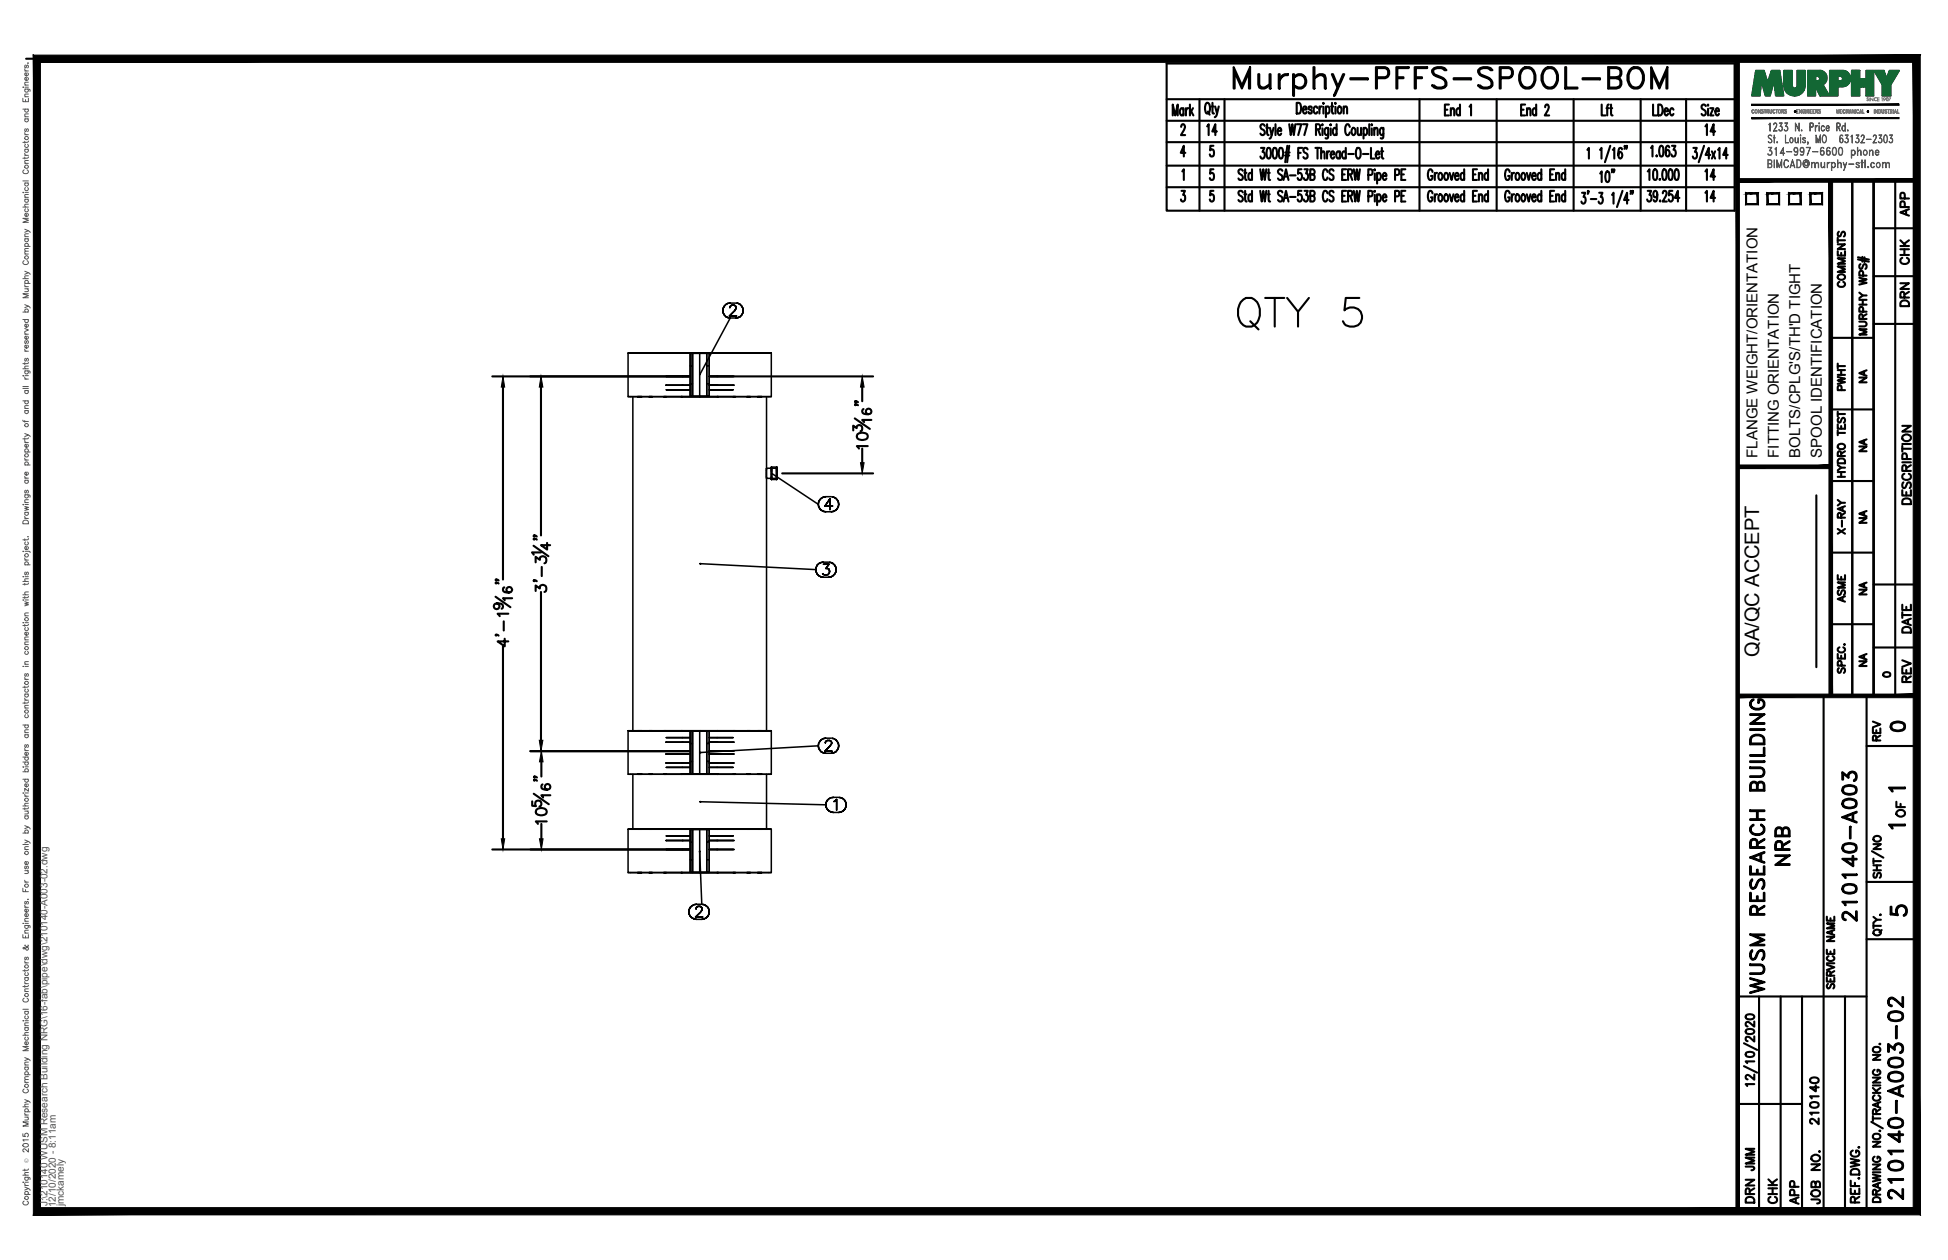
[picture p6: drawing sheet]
<svg xmlns="http://www.w3.org/2000/svg" width="432mm" height="279mm" viewBox="0 0 432 279" stroke-linecap="round" stroke-linejoin="round" font-family="sans-serif">
<defs><g id="words">
<text font-size="11.5" x="273" y="74.4">QTY 5</text>
<text font-size="10.6" x="272.3" y="22.6">Murphy-PFFS-SPOOL-BOM</text>
<g font-size="6.6">
<text x="397.6" y="193" transform="rotate(-90 397.6 193)">NRB</text>
<text x="412.4" y="205.3" transform="rotate(-90 412.4 205.3)">210140-A003</text>
<text x="391.9" y="221.5" transform="rotate(-90 391.9 221.5)">WUSM RESEARCH BUILDING</text>
<text x="422.6" y="267.1" transform="rotate(-90 422.6 267.1)">210140-A003-02</text>
</g>
<text font-size="5.7" x="417.7" y="204.3">5</text>
<g font-size="5.3">
<text x="266.3" y="31">14</text>
<text x="381" y="31" transform="rotate(-90 381 31)">14</text>
<text x="381" y="41.3" transform="rotate(-90 381 41.3)">14</text>
<text x="381" y="45.9" transform="rotate(-90 381 45.9)">14</text>
<text x="417.7" y="163.3">0</text>
<text x="389.8" y="260.7" transform="rotate(-90 389.8 260.7)">JMM</text>
<text x="389.8" y="267.8" transform="rotate(-90 389.8 267.8)">DRN</text>
<text x="399.7" y="268.1" transform="rotate(-90 399.7 268.1)">APP</text>
</g>
<g font-size="4.9">
<text x="424" y="49" transform="rotate(-90 424 49)">APP</text>
<text x="424" y="59.6" transform="rotate(-90 424 59.6)">CHK</text>
<text x="409.9" y="64.9" transform="rotate(-90 409.9 64.9)">COMMENTS</text>
<text x="424" y="69.1" transform="rotate(-90 424 69.1)">DRN</text>
<text x="409.9" y="87.8" transform="rotate(-90 409.9 87.8)">PWHT</text>
<text x="424.4" y="112.9" transform="rotate(-90 424.4 112.9)">DESCRIPTION</text>
<text x="409.9" y="119.6" transform="rotate(-90 409.9 119.6)">X-RAY</text>
<text x="409.9" y="134.8" transform="rotate(-90 409.9 134.8)">ASME</text>
<text x="424.4" y="141.5" transform="rotate(-90 424.4 141.5)">DATE</text>
<text x="424.4" y="152.4" transform="rotate(-90 424.4 152.4)">REV</text>
<text x="417.7" y="165.5" transform="rotate(-90 417.7 165.5)">REV</text>
<text x="423" y="182.4" transform="rotate(-90 423 182.4)">OF</text>
<text x="403.9" y="250.5" transform="rotate(-90 403.9 250.5)">210140</text>
<text x="394.8" y="268.1" transform="rotate(-90 394.8 268.1)">CHK</text>
<text x="404.3" y="268.1" transform="rotate(-90 404.3 268.1)">JOB NO.</text>
</g>
<g font-size="4.4">
<text x="414.5" y="86.1" transform="rotate(-90 414.5 86.1)">NA</text>
<text x="414.5" y="101.2" transform="rotate(-90 414.5 101.2)">NA</text>
<text x="414.5" y="117.1" transform="rotate(-90 414.5 117.1)">NA</text>
<text x="414.5" y="133" transform="rotate(-90 414.5 133)">NA</text>
<text x="389.9" y="145.7" transform="rotate(-90 389.9 145.7)">QA/QC ACCEPT</text>
<text x="414.5" y="148.9" transform="rotate(-90 414.5 148.9)">NA</text>
</g>
<text font-size="4" x="416.3" y="151.3">0</text>
<g font-size="3.5">
<text x="417.3" y="176.7">1</text>
<text x="417.3" y="184.9">1</text>
</g>
<g font-size="3.3">
<text x="389.5" y="101.5" transform="rotate(-90 389.5 101.5)">FLANGE WEIGHT/ORIENTATION</text>
<text x="394.3" y="101.5" transform="rotate(-90 394.3 101.5)">FITTING ORIENTATION</text>
<text x="399.1" y="101.5" transform="rotate(-90 399.1 101.5)">BOLTS/CPLG'S/TH'D TIGHT</text>
<text x="403.8" y="101.5" transform="rotate(-90 403.8 101.5)">SPOOL IDENTIFICATION</text>
</g>
<g font-size="2.2" fill="#545454">
<text x="10.5" y="267.5" transform="rotate(-90 10.5 267.5)">J:\210140 WUSM Research Building NRG\16-fab\pipe\dwg\210140-A003-02.dwg</text>
<text x="12.4" y="267.7" transform="rotate(-90 12.4 267.7)">12/10/2020 - 8:11am</text>
<text x="14.1" y="267.4" transform="rotate(-90 14.1 267.4)">jmckamely</text>
</g>
<text font-size="1.3" fill="#545454" x="6.3" y="257.9" transform="rotate(-90 6.3 257.9)">Ó</text>
</g></defs>
<!-- layer: HP-TWS-PIPE -->
<g fill="none" stroke="#000" stroke-width=".34">
<path d="M139.2 78.3v9.7h15.9h-4.1M139.8 78.3h-.6h.6M141.3 78.3h-1.5h1.5M141.3 78.3h2.6zM143.9 78.3h3.2zM147.1 78.3h3.9zM147.7 78.3h14.8M151 78.3h4.1zM153.5 78.3h1.6v9.6h-1.6zM156.7 78.3v9.6h.5v-9.6h-3.7v9.6v-9.6h-.5v9.6h.5M156.7 78.3h.5v2.8h-.5zM160.2 68.9l.1 .5-.1-.5"/>
<path d="M160.3 68.4l-.1 .5 .1-.5M160.3 69.4l.3 .4-.3-.4M160.6 67.9l-.3 .5 .3-.5M160.6 69.8l.3 .4-.3-.4M160.9 67.5l-.3 .4 .3-.4M160.9 70.2l.5 .2-.5-.2M161.4 67.3l-.5 .2 .5-.2M161.4 70.4l.5 .1-.5-.1M161.7 70h1.6h-1.6M161.8 68.2h.1M161.8 68.1l.1-.2-.1 .2M161.9 67.2l-.5 .1 .5-.1"/>
<path d="M161.9 67.2h1.2M161.9 67.9l.1-.1-.1 .1M162 67.8l.2-.1-.2 .1M162.2 67.7h.5h-.5M162.7 67.7l.2 .1-.2-.1M162.8 68.9l-1.1 1.1 1.1-1.1M162.9 67.8l.2 .1-.2-.1M163 78.3h-3.8h3.8M163 78.3h-.5h.5M163.1 68.6l-.3 .3 .3-.3M163.1 67.9l.1 .2-.1-.2M163.1 70.5l.5-.1-.5 .1"/>
<path d="M163.1 70.5h-1.2l-6.7 12.5M163.2 68.4l-.1 .2 .1-.2M163.2 68.1v.3v-.3M163.6 67.3l-.5-.1 .5 .1M163.6 70.4l.5-.2-.5 .2M164.1 67.5l-.5-.2 .5 .2M164.1 70.2l.3-.4-.3 .4M164.4 67.9l-.3-.4 .3 .4M164.4 69.8l.3-.4-.3 .4M164.7 68.4l-.3-.5 .3 .5M164.7 69.4v-.5v.5M164.7 68.9v-.5v.5"/>
<path d="M166.3 78.3h-3.3h3.3M166.3 78.3h-.7h.7M168.9 78.3h-2.6h2.6M168.9 78.3h-1h1M170.4 78.3h-1.5h1.5M171 78.3h-.6h.6v9.7h-15.9h7.4M139.2 88h11.8M140.3 88v74M147.6 83.5h5.4M147.6 85.4h5.4M147.7 83.5h3.5M147.7 85.4h3.5"/>
<path d="M151 88h20M151.2 86.4h-3.5h3.5M153 86.4h-1.8h1.8M153 85.1h.5v2.8h-.5zM153 85.1v-4h.5v4M153 81.1v-2.8h.5v2.8M153.5 87.9h3.2M155.1 82.9v.2zM156.7 81.1v4h.5v-4M156.7 85.1v2.8h.5v-2.8M157.2 83.5h5.3M157.2 85.4h5.3"/>
<path d="M158.9 83.5h-1.7h1.7M158.9 85.4h-1.7h1.7M158.9 86.4h-1.7h1.7M162.5 86.4h-3.6h3.6M169.9 88v74M169.9 104v2.1l2.3-.1M169.9 103.8h2.3M171 106v.3zM171 105.9v.4zM171 105.7v.5zM171 105.5v.4zM171 105.2v.4z"/>
<path d="M171 104.9v.4zM171 104.6v.3zM171 104.3v.4zM171 104v.4zM171 103.7v.5zM171 103.6v.4zM171 103.6v.3zM171 103.7v-.1v.3M171 106v.3v-.1M171 103.6h1.2v2.7h-1.2zM171 104.9l.1 .2zM171 103.6v.1"/>
<path d="M171 106.2v.1M171.2 105.1l10.2 6.7M172.2 103.9v2.1M172.2 106v.3zM172.2 105.9v.4zM172.2 105.7v.5zM172.2 105.5v.4zM172.2 105.2v.4zM172.2 104.9v.4zM172.2 104.6v.3zM172.2 104.3v.4zM172.2 104v.4z"/>
<path d="M172.2 103.7v.5zM172.2 103.6v.4zM172.2 103.6v.3zM172.2 103.6v.3M172.2 106v.3M172.2 103.9v2.2M181.4 111.8l.1 .5-.1-.5M181.5 111.3l-.1 .5 .1-.5M181.5 112.3l.2 .5-.2-.5M181.7 110.8l-.2 .5 .2-.5M181.7 112.8l.4 .3-.4-.3M182.1 110.5l-.4 .3 .4-.3"/>
<path d="M182.1 113.1l.4 .3-.4-.3M182.5 110.2l-.4 .3 .4-.3M182.5 113.4l.5 .1-.5-.1M182.9 112.2h1.7h-1.7M183 110.1l-.5 .1 .5-.1M183 113.5h1.3M183 110.1h1.3M184 110.6l-1.1 1.6 1.1-1.6M184 110.6v2.4v-2.4M184.3 113.5l.5-.1-.5 .1M184.8 110.2l-.5-.1 .5 .1M184.8 113.4l.4-.3-.4 .3"/>
<path d="M185.2 110.5l-.4-.3 .4 .3M185.2 113.1l.4-.3-.4 .3M185.6 110.8l-.4-.3 .4 .3M185.6 112.8l.2-.5-.2 .5M185.8 111.3l-.2-.5 .2 .5M185.8 112.3l.1-.5-.1 .5M185.9 111.8l-.1-.5 .1 .5M155.1 125h.2zM155.3 125l25.5 1.3M180.8 126.3l.1 .5-.1-.5M180.9 125.8l-.1 .5 .1-.5M180.9 126.8l.2 .5-.2-.5"/>
<path d="M181.1 125.3l-.2 .5 .2-.5M181.1 127.3l.4 .4-.4-.4M181.5 125l-.4 .3 .4-.3M181.5 127.7l.5 .2-.5-.2M182 124.7l-.5 .3 .5-.3M182 127.9l.5 .1-.5-.1M182.3 127.1l.2 .3zM182.5 124.7h-.5h.5M182.5 128h1.2M182.5 124.7h1.2M182.5 125.1h1.3h-1.3M182.5 127.4l.7 .1z"/>
<path d="M183.1 126.1h.3h-.3M183.4 126.1h.3h-.3M183.5 127.4l-.3 .1 .3-.1M183.7 126.1l.1 .2-.1-.2M183.7 128l.5-.1-.5 .1M183.8 125.1l-.7 1 .7-1M183.8 127.2l-.3 .2 .3-.2M183.8 126.3l.1 .3-.1-.3M183.9 126.6l-.1 .6zM184.2 124.7h-.5h.5M184.2 127.9l.4-.2-.4 .2M184.6 125l-.4-.3 .4 .3"/>
<path d="M184.6 127.7l.4-.4-.4 .4M185 125.3l-.4-.3 .4 .3M185 127.3l.3-.5-.3 .5M185.3 125.8l-.3-.5 .3 .5M185.3 126.8l.1-.5-.1 .5M185.4 126.3l-.1-.5 .1 .5M139.2 162v9.7h15.9h-4.1M139.2 171.7h11.8M139.8 162h-.6h.6M140.3 171.7v12.2M141.3 162h-1.5h1.5M141.3 162h2.6z"/>
<path d="M143.9 162h3.2zM147.1 162h3.9zM147.6 166.5h5.4M147.6 164.6h5.4M147.6 167.2h5.4M147.6 169.2h5.4M147.7 162h14.8M147.7 166.5h3.5M147.7 164.6h3.5M147.7 163.6h3.5h-3.5M147.7 167.2h3.5M147.7 169.2h3.5"/>
<path d="M151 171.7h20M151 162h4.1zM151.2 163.6h1.8h-1.8M151.2 170.2h-3.5h3.5M153 168.9h.5v2.7h-.5zM153 168.9v-4h.5v4M153 164.9v-2.8h.5v2.8M153 170.2h-1.8h1.8M153.5 162.1h1.6v9.5h-1.6zM153.5 171.6h3.2M155.1 166.9l.2-.1zM155.1 177.8l.2-.1z"/>
<path d="M155.3 177.8l27.7 .7M156.7 162.1v9.5h.5v-9.5h-3.7v9.5v-9.5h-.5v9.5h.5M156.7 162.1h.5v2.8h-.5zM156.7 164.9v4h.5v-4M156.7 168.9v2.7h.5v-2.7M157.2 166.5h1.7h-1.7M157.2 164.6h1.7h-1.7M157.2 163.6h1.7h-1.7M157.2 166.5h5.3M157.2 164.6h5.3M157.2 167.2h5.3M157.2 169.2h5.3"/>
<path d="M158.9 163.6h3.6h-3.6M158.9 167.2h-1.7h1.7M158.9 169.2h-1.7h1.7M158.9 170.2h-1.7h1.7M162.5 170.2h-3.6h3.6M163 162h-3.8h3.8M163 162h-.5h.5M166.3 162h-3.3h3.3M166.3 162h-.7h.7M168.9 162h-2.6h2.6M168.9 162h-1h1M169.9 171.7v12.2"/>
<path d="M170.4 162h-1.5h1.5M171 162h-.6h.6v9.7h-15.9h7.4M181.4 165.4l.1 .5-.1-.5M181.4 165.4l-26.1 1.5M181.5 164.8l-.1 .6 .1-.6M181.5 165.9l.2 .5-.2-.5M181.7 164.4l-.2 .4 .2-.4M181.7 166.4l.4 .3-.4-.3M182.1 164l-.4 .4 .4-.4M182.1 166.7l.4 .2-.4-.2M182.5 163.8l-.4 .2 .4-.2M182.5 166.9l.5 .1-.5-.1"/>
<path d="M182.9 166.6h1.5h-1.5M183 164.7v-.1v.1M183 164.6l.1-.2-.1 .2M183 163.7l-.5 .1 .5-.1M183 178.5l.1 .5-.1-.5M183 167h1.3M183 163.7h1.3M183.1 164.4l.1-.1-.1 .1M183.1 178l-.1 .5 .1-.5M183.1 179l.3 .4-.3-.4M183.2 164.3l.2-.1-.2 .1M183.4 177.5l-.3 .5 .3-.5"/>
<path d="M183.4 179.4l.4 .4-.4-.4M183.4 164.2h.5h-.5M183.8 177.1l-.4 .4 .4-.4M183.8 179.8l.4 .3-.4-.3M183.9 164.2l.2 .1-.2-.1M184 165.4l-1.1 1.2 1.1-1.2M184.1 164.3l.1 .1-.1-.1M184.2 165.1l-.2 .3 .2-.3M184.2 164.4l.1 .2-.1-.2M184.2 176.9l-.4 .2 .4-.2M184.3 167l.5-.1-.5 .1M184.3 164.9l-.1 .2 .1-.2"/>
<path d="M184.3 164.6v.3v-.3M184.7 176.8l-.5 .1 .5-.1M184.7 176.8h1.2M184.8 163.8l-.5-.1 .5 .1M184.8 166.9l.4-.2-.4 .2M184.9 177.7l.2-.1-.2 .1M185.1 177.6l.3-.3-.3 .3M185.2 164l-.4-.2 .4 .2M185.2 166.7l.4-.3-.4 .3M185.4 177.3v2.3v-2.3M185.6 164.4l-.4-.4 .4 .4M185.6 166.4l.2-.5-.2 .5"/>
<path d="M185.8 164.8l-.2-.4 .2 .4M185.8 165.9l.1-.5-.1 .5M185.9 165.4l-.1-.6 .1 .6M186.4 176.9l-.5-.1 .5 .1M186.9 177.1l-.5-.2 .5 .2M186.9 179.8l.4-.4-.4 .4M187.3 177.5l-.4-.4 .4 .4M187.3 179.4l.2-.4-.2 .4M187.5 178l-.2-.5 .2 .5M187.5 179l.1-.5-.1 .5M187.6 178.5l-.1-.5 .1 .5M139.2 183.9v9.6h15.9h-4.1"/>
<path d="M139.2 193.5h11.8M139.8 183.9h-.6h.6M141.3 183.9h-1.5h1.5M141.3 183.9h2.6zM143.9 183.9h3.2zM147.1 183.9h3.9zM147.6 188.4h5.4M147.6 186.4h5.4M147.7 183.9h14.8M147.7 188.4h3.5M147.7 186.4h3.5M147.7 185.4h3.5h-3.5"/>
<path d="M151 193.5h20M151 183.9h4.1zM151.2 185.4h1.8h-1.8M153 190.7h.5v2.7h-.5zM153 190.7v-4h.5v4M153 186.7v-2.8h.5v2.8M155.1 188.7v-4.8h-1.6v9.5h1.6v-4.5l.5 11.6h-1.2M155.1 183.8h.1M155.1 188.7v.2zM156.7 183.9v9.5h.5v-9.5h-3.7v9.5v-9.5h-.5v9.5h3.7M156.7 183.9h.5v2.8h-.5zM156.7 186.7v4h.5v-4"/>
<path d="M156.7 190.7v2.7h.5v-2.7M157.2 188.4h1.7h-1.7M157.2 186.4h1.7h-1.7M157.2 185.4h1.7h-1.7M157.2 188.4h5.3M157.2 186.4h5.3M158.9 185.4h3.6h-3.6M163 183.9h-3.8h3.8M163 183.9h-.5h.5M166.3 183.9h-3.3h3.3M166.3 183.9h-.7h.7M168.9 183.9h-2.6h2.6"/>
<path d="M168.9 183.9h-1h1M170.4 183.9h-1.5h1.5M171 183.9h-.6h.6v9.6h-15.9h7.4M184.2 180.1l.5 .1-.5-.1M184.7 180.2h1.2M185.9 180.2l.5-.1-.5 .1M186.4 180.1l.5-.3-.5 .3M152.7 202.2l.1 .5-.1-.5M152.8 201.7l-.1 .5 .1-.5M152.8 202.7l.2 .5-.2-.5M153 201.2l-.2 .5 .2-.5M153 203.2l.4 .3-.4-.3"/>
<path d="M153.4 200.9l-.4 .3 .4-.3M153.4 203.5l.5 .3-.5-.3M153.9 200.6l-.5 .3 .5-.3M153.9 203.8l.5 .1-.5-.1M154.2 203.4h1.6h-1.6M154.3 201.6v-.1v.1M154.3 201.5l.1-.3-.1 .3M154.4 200.5l-.5 .1 .5-.1M154.4 201.2l.1-.1-.1 .1M154.4 203.9h1.2M154.5 201.1l.2-.1-.2 .1M154.7 201h.5h-.5"/>
<path d="M155.2 201l.2 .1-.2-.1M155.3 202.3l-1.1 1.1 1.1-1.1M155.4 201.1l.1 .1-.1-.1M155.5 201.9l-.2 .4 .2-.4M155.5 201.2l.1 .3-.1-.3M155.6 203.9l.5-.1-.5 .1M155.6 201.7l-.1 .2 .1-.2M155.6 201.5v.2v-.2M156.1 200.6l-.5-.1 .5 .1M156.1 203.8l.4-.3-.4 .3M156.5 200.9l-.4-.3 .4 .3M156.5 203.5l.4-.3-.4 .3"/>
<path d="M156.9 201.2l-.4-.3 .4 .3M156.9 203.2l.2-.5-.2 .5M157.1 201.7l-.2-.5 .2 .5M157.1 202.7l.1-.5-.1 .5M157.2 202.2l-.1-.5 .1 .5"/>
</g>
<g fill="#000">
<circle cx="151.2" cy="83.5" r=".17"/>
<circle cx="151.2" cy="85.4" r=".17"/>
<circle cx="155.1" cy="88" r=".17"/>
<circle cx="158.9" cy="83.5" r=".17"/>
<circle cx="158.9" cy="85.4" r=".17"/>
<circle cx="162.5" cy="83.5" r=".17"/>
<circle cx="162.5" cy="85.4" r=".17"/>
<circle cx="151.2" cy="167.2" r=".17"/>
<circle cx="151.2" cy="166.5" r=".17"/>
<circle cx="151.2" cy="169.2" r=".17"/>
<circle cx="151.2" cy="164.6" r=".17"/>
<circle cx="155.1" cy="162" r=".17"/>
<circle cx="155.1" cy="171.7" r=".17"/>
<circle cx="158.9" cy="164.6" r=".17"/>
<circle cx="158.9" cy="166.5" r=".17"/>
<circle cx="158.9" cy="167.2" r=".17"/>
<circle cx="158.9" cy="169.2" r=".17"/>
<circle cx="162.5" cy="166.5" r=".17"/>
<circle cx="162.5" cy="164.6" r=".17"/>
<circle cx="162.5" cy="167.2" r=".17"/>
<circle cx="162.5" cy="169.2" r=".17"/>
<circle cx="151.2" cy="188.4" r=".17"/>
<circle cx="151.2" cy="186.4" r=".17"/>
<circle cx="158.9" cy="188.4" r=".17"/>
<circle cx="158.9" cy="186.4" r=".17"/>
<circle cx="162.5" cy="186.4" r=".17"/>
<circle cx="162.5" cy="188.4" r=".17"/>
</g>
<!-- layer: PS-BDR -->
<g fill="#000" stroke="#000" stroke-width=".22">
<path d="M388.3 26.1v.2l32.6-.2zM388.3 26.3l32.6-.2v.2z"/>
<path d="M388.3 23.1v.3l32.6-.3zM388.3 23.4l32.6-.3v.3z"/>
<path d="M7.4 12.2v257.2l1.6-1.6zM7.4 12.2l1.6 1.6v254zM7.4 12.2l1.6 1.6 416.6-1.6zM9 13.8l416.6-1.6-1.5 1.6zM425.6 12.2l-1.5 1.6 1.5 255.6zM424.1 13.8l1.5 255.6-1.5-1.6zM7.4 269.4h418.2l-1.5-1.6zM9 267.8h415.1l-416.7 1.6z"/>
</g>
<!-- layer: PS-BDR-T -->
<g fill="none" stroke="#000" stroke-width=".47">
<path d="M415.3 40v114.3h-4.7v-114.2v114.2h-4.8v-114.2M387 42.9h2.6v2.4h-2.6zM391.8 42.9h2.6v2.4h-2.6zM396.6 42.9h2.5v2.4h-2.5zM401.3 42.9h2.6v2.4h-2.6zM411.8 57.5l2.5 .5M411.8 57.1l2.5 .5M412.4 58.6a.59 .59 0 0 0-.3 .5 .59 .59 0 0 0 .4 .5l.3-.1 .3-.8 .4-.1a.64 .64 0 0 1 0 1M412.8 57v1M413.3 57.1v1M405.8 74.9h9.5M412.1 71.3l1.4 .1a.52 .52 0 0 1 .2 .6 .52 .52 0 0 1-.4 .4h-1.2"/>
<path d="M412.1 61.6l1.7 .4-1.7 .3 1.7 .4-1.7 .4M412.1 67.5h1.7M412.1 66.5h1.7M412.1 64.9l.8 .6M412.9 70.7l-.1-.9-.4-.1-.3 .3v.7h1.7M412.9 66.5v1M413 69.1l-.1-.9-.5-.1-.3 .3v.7h1.7M413 61.1l-.1-.9-.5-.1-.3 .3v.7h1.7M413.8 73h-1.7l1.7 .6-1.7 .6h1.7M413.8 65.5h-.9l-.8 .6M413.8 69.7l-.9 .5M405.8 90.8h9.5"/>
<path d="M407.4 94.1v1h1.6v-1M407.4 96h1.6M407.4 91.3v1.1M407.4 95.4v1.1M407.4 91.8h1.6M407.4 98.7a.79 .79 0 0 1 1-.3 .79 .79 0 0 1 .5 .9 .78 .78 0 0 1-1 .3 .78 .78 0 0 1-.5-.9zM407.6 92.7a.59 .59 0 0 0-.3 .5 .59 .59 0 0 0 .4 .5l.3-.1 .3-.8 .4-.1a.65 .65 0 0 1 0 1M408.1 94.5v.6M402.6 109.8v38.1M405.8 106.7h9.5M407.4 105.7h1.6M407.4 104.7h1.6"/>
<path d="M407.4 103.1l.7 .6M407.4 102a.9 .9 0 0 1 1.6 .2v.5h-1.6zM408.1 101.1l-.1-.9-.3-.1-.3 .3v.7h1.6M408.1 104.7v1M409 103.7h-.9l-.7 .6M409 100.1l-.9 .5M405.8 122.5h9.5M405.8 138.4h9.5M407.4 145v1h1.6v-1M407.6 148.2a.59 .59 0 0 0-.3 .5 .59 .59 0 0 0 .4 .5l.3-.2 .3-.7 .4-.1a.65 .65 0 0 1 0 1M407.7 143.5a.59 .59 0 0 0-.3 .7 .59 .59 0 0 0 .6 .5h.4a.59 .59 0 0 0 .6-.5 .59 .59 0 0 0-.4-.7M408.1 145.4v.6"/>
<path d="M408.2 147.6l-.1-.9-.4-.2-.3 .4v.7h1.6M408.8 142.9h.2z"/>
</g>
<!-- layer: PS-DIM -->
<path d="M5.8 13h419" fill="none" stroke="#000" stroke-width=".47"/>
<!-- layer: 0 -->
<g fill="none" stroke="#000" stroke-width=".47">
<path d="M415.3 40v114.3M420.1 40v114.3M415.3 50.6h9.5M415.3 61.2h9.5M415.3 71.8h9.5M415.3 129.6h9.5M415.3 143.6h9.5M386.6 236.4l2.9 1.5M386.6 231.3l2.9 1.5M387 233.5l.8-.3a.85 .85 0 0 1 1.1 .7 1.14 1.14 0 0 1-1.9 0zM387 228.4a1.29 1.29 0 0 1 1.9 .3 1.08 1.08 0 0 1-1.9 .1zM387 225.2a1.33 1.33 0 0 1 1.9 .2v.1a1.14 1.14 0 0 1-1.9 0z"/>
<path d="M388.9 238.3v1.1l-1-.8-.6-.2-.3 .1v.5l.4 .3M388.9 235.4h-1.9l.3 .3M388.9 229.8v1.2l-1-.9-.6-.2-.3 .1v.5l.4 .4M388.9 226.5v1.2l-1-.8-.6-.3-.3 .2v.5l.4 .3M388.9 240.4h-1.9l.3 .4"/>
</g>
<g fill="#000" stroke="#000" stroke-width=".22">
<path d="M384.8 13l.8 255.6v-255.6zM384.8 13l.8 255.6h-.8z"/>
<path d="M385.2 39.6v.8l39.6-.8zM385.2 40.4l39.6-.8v.8z"/>
<path d="M424.5 40l.8 114.3v-114.3zM424.5 40l.8 114.3h-.8z"/>
<path d="M385.2 153.9v.8l39.6-.8zM385.2 154.7l39.6-.8v.8z"/>
</g>
<!-- layer: PS-LOGO -->
<g fill="none" stroke="#545454" stroke-width=".22">
<path d="M5.1 19.3h.1zM5.5 19.8h.9l.2 .1v.4M5.5 15.3v.3l.3 .1M5.5 18.9h.8M5.5 15.7h.8M5.5 19.3h.8M5.7 19.8a.38 .38 0 0 0-.1 .5 .38 .38 0 0 0 .6 0 .38 .38 0 0 0-.1-.5M5.7 14.4l-.2 .3v.3h.3l.1-.4 .2-.2 .2 .3-.2 .4M6.1 17.2a.38 .38 0 0 1 .1 .5 .38 .38 0 0 1-.6 0 .38 .38 0 0 1 .1-.5h.1v.7M6.1 16.2a.38 .38 0 0 1 .1 .5 .38 .38 0 0 1-.6 0 .38 .38 0 0 1 .1-.5h.1v.6M6.2 13.9v.1zM6.3 18.2l-.8 .1v.3l.2 .3"/>
<path d="M5.1 21.8v.7h1.2v-.7M5.1 24.2h1.2M5.4 37.7a.43 .43 0 0 0-.3 .5 .43 .43 0 0 0 .4 .3h.3a.43 .43 0 0 0 .5-.3 .43 .43 0 0 0-.3-.5M5.5 34v.3l.3 .1M5.5 29.4v.3l.3 .2M5.5 31.3v.4M5.5 34.8v.4M5.5 36.2h.8M5.5 34.4h.8M5.5 33.1h.8M5.5 29.9h.8M5.5 26.4h.8"/>
<path d="M5.5 25.9h.8M5.5 21.4h.8M5.7 33.1a.38 .38 0 0 0-.1 .5 .38 .38 0 0 0 .6 0 .38 .38 0 0 0-.1-.5M5.7 32a.4 .4 0 0 0-.1 .6 .4 .4 0 0 0 .6 0 .4 .4 0 0 0-.1-.6M5.7 28.6l-.2 .2v.3h.3l.1-.4 .2-.1 .2 .2-.2 .4M5.7 26.4a.38 .38 0 0 0-.1 .5 .38 .38 0 0 0 .6 0 .38 .38 0 0 0-.1-.5M5.7 24.2a.38 .38 0 0 0-.1 .6 .38 .38 0 0 0 .6 0 .38 .38 0 0 0-.1-.6M5.7 22.1v.4M6.3 35.6h-.8v.3l.2 .3M6.3 34.8l-.3 .3h-.9M6.3 31.3l-.3 .3h-.9M6.3 25.3h-.8v.3l.2 .3"/>
<path d="M6.3 20.9h-.8v.3l.2 .2M391.9 34.2l.2 .2M392 36.3l.6-.1v-.6l-.6-.1v1.6l.6-.1v-.6h-.6M392.1 30a.44 .44 0 0 1 .7 .2 .38 .38 0 0 0-.6-.2 .38 .38 0 0 0-.1 .5l.4 .3a.46 .46 0 0 1 .2 .7 .46 .46 0 0 1-.7-.1 .41 .41 0 0 0 .6 .1 .41 .41 0 0 0 0-.6l-.6-.4zM392.3 33.3a.53 .53 0 0 1 .5 .8 .53 .53 0 0 1-.9 0 .47 .47 0 0 0 .7 .2l.2-.3M392.4 27.2l-.1 1.9v-1.7l-.2 .2zM392.4 36.3l.3 .1v.6l-.8 .2v-1.8l.8 .2v.6l-.3 .2M392.5 33.4a.51 .51 0 0 1 .3 .5 .51 .51 0 0 1-.3 .5M392.7 32.8l-.7-.1h.8l-.5 .7M392.7 32.7l-.5 .7 .4 .1 .2 .3M393.1 30.5l.4 .1zM393.1 29l.8 .1h-.8l.7-1.3-.2-.5h-.2l-.3 .4 .1-.3a.39 .39 0 0 1 .6 0 .39 .39 0 0 1 0 .5l-.7 1.2"/>
<path d="M393.3 35.4v1.8zM393.3 29.9v1.8zM393.4 33l.4-.3v1.7l-.1-1.6zM393.9 35.4l.5 1.5 .6-1.5v1.8l-.1-1.4-.5 1.4-.5-1.4v1.4zM393.9 31.4l.1 .3zM393.9 31.5l.1 .1zM394.4 28.8l.1 .2M394.7 27.9a.55 .55 0 0 1 .4 .7 .55 .55 0 0 1-.7 .4l-.1-.3 .4 .3 .3-.4M394.7 33.9l.9 .1h-1l.7-1.3v1.7v-1.5l-.6 1.1M394.8 28l.2 .5-.2 .5M395 27.3l-.6-.1h.6l-.3 .8M395 27.2l-.4 .8 .4 .1v.3"/>
<path d="M395.5 28.8l.2 .2M395.7 35.5a.47 .47 0 0 1 .7 .3l-.3-.3h-.3a1.08 1.08 0 0 0 0 1.6h.3l.3-.3a.44 .44 0 0 1-.4 .4 .44 .44 0 0 1-.5-.4l-.1-.7zM395.8 29.9v1.7l.7 .1h-.7zM395.8 27.9a.55 .55 0 0 1 .5 .7 .55 .55 0 0 1-.7 .4l-.1-.3 .4 .3 .4-.4M396 28l.3 .5-.3 .5M396 33.6l1.2 .1zM396.2 27.3l-.6-.1h.7l-.5 .8M396.2 27.2l-.4 .8 .3 .1 .2 .3M396.9 30.6a.57 .57 0 0 1 .7 .4 .57 .57 0 0 1-.4 .7l-.3-.1-.2-.4zM396.9 36.8h.8M397 30.6a.52 .52 0 0 1 .4 .5 .52 .52 0 0 1-.4 .5l-.2-.4zM397 36.7h.7"/>
<path d="M397.3 35.4l.6 1.8-.6-1.5-.5 1.5zM397.7 33.3l.3 .4 .3-.1 .2-.3M397.7 33.1l.3-.3h.3l.2 .3M397.8 34.3h.5M397.9 30.5l.1 1 .3 .1 .3-.2-.3 .3-.3-.1-.1-.2zM398 27.2l.8 1.6v-1.6v1.9l-.8-1.6v1.6zM398 32.8l-.3 .4 .3 .5M398.2 32.8a1.22 1.22 0 0 1 .1 1.6M398.3 35.4h.5a1.05 1.05 0 0 1 0 1.8h-.5zM398.3 35.5a.84 .84 0 0 1 .9 .5 .84 .84 0 0 1-.2 .9l-.7 .2zM398.5 33.5l-.2 .2a.49 .49 0 0 1-.6-.2 .49 .49 0 0 1 .1-.6 .49 .49 0 0 1 .7 0v.4a.81 .81 0 0 1-.5 1.1l-.3-.2 .1 .2M398.5 33.3l-.3 .4"/>
<path d="M398.6 30.5v1.2zM399 30l.1-.1v.3zM399.1 33.3l.3 .4 .3-.1 .1-.3M399.1 33.1l.3-.3h.3l.1 .3M399.1 30h.1M399.1 30.5v1.2zM399.1 34.3h.6M399.4 28.8v.3l-.1-.1zM399.4 28.9h.1M399.4 32.8a.51 .51 0 0 0-.3 .4 .51 .51 0 0 0 .3 .5M399.5 32.8a1.22 1.22 0 0 1 .1 1.6M399.6 31.5h.6"/>
<path d="M399.6 30.8l.6 .6-.2 .3-.4-.1v-.2l.1 .2M399.6 30.7h.6M399.7 30.6v.3M399.8 33.5l-.1 .2a.5 .5 0 0 1-.7-.5 .5 .5 0 0 1 .7-.4l.2 .5a.83 .83 0 0 1-.5 1.1l-.3-.2 .1 .2M399.8 33.3l-.3 .4M399.9 35.6a.74 .74 0 0 1 1 .2 .74 .74 0 0 1-.1 1l-.1-1 .1 .9a.68 .68 0 0 0-.3-1.2 .68 .68 0 0 0-.8 .9 .66 .66 0 0 0 .4 .7 .66 .66 0 0 0 .7-.2 .7 .7 0 0 1-.9 .1 .7 .7 0 0 1-.2-.8zM400 36l.2-.2 .4 .1 .1 .2-.5-.2-.2 .3 .1 .4 .4 .1 .2-.2-.1 .2-.4 .1-.2-.2zM400.1 30.6l.1 .2-.2-.3-.4 .1v.2l.6 .5M400.1 31.2v.4M400.7 31.5h.1M400.8 31.9l-.1-.5 .1 .4-.2 .2M400.8 31.7v.1"/>
<path d="M401.3 28.1l.6-.1v-.6l-.6-.1-.1 1.8v-1.9h.5l.2 .4v.4l-.2 .2h-.4M401.3 32.7l-.7 1.7 .7-1.7h-.9l.9 .1M401.6 36v1.2zM401.8 33.6l1.2 .1zM401.8 36.1h.5l.1 1.1-.2-1-.3-.1-.3 .3zM402.4 27.8v1.3zM402.5 29.9l.5 1.5 .5-1.5v1.8l-.1-1.4-.4 1.4-.4-1.4-.1 1.4zM402.6 36.1h.4l.1 1.1-.1-1-.3-.1-.3 .3zM402.6 27.9l.3-.1-.3 .2-.2 .4zM403.2 27.2l.1 .1v.2zM403.2 27.3h.1M403.2 27.8l.1 1.3z"/>
<path d="M403.5 34l.4 .4 .3-.1 .1-.3M403.5 33.8l.4-.4 .3 .1 .1 .3M403.6 36l.2 1 .3 .1 .3-.2-.3 .3-.4-.1zM403.7 32.8h.5M403.8 32.8l-.2 .2a1.17 1.17 0 0 0 .2 1.4M403.8 27.9l.4-.1 .2 .4-.2-.3a.54 .54 0 0 0-.4 .6 .54 .54 0 0 0 .4 .5l.2-.3-.2 .4h-.2l-.3-.5zM403.8 33.4l-.3 .5M404.1 33.4l.2 .5-.2 .5M404.1 30l.2-.1a.95 .95 0 0 1 .6 .9 .95 .95 0 0 1-.6 .9 1.24 1.24 0 0 1-.2-1.7zM404.1 30.1l.2-.1a.87 .87 0 0 1 .5 .8 .87 .87 0 0 1-.5 .8 1.19 1.19 0 0 1-.2-1.5zM404.2 32.8l.1 .1-.4-.2a1.42 1.42 0 0 0-.2 1.7 .49 .49 0 0 0 .6-.2 .49 .49 0 0 0-.1-.7 .49 .49 0 0 0-.7 .1M404.4 36l.1 1.2z"/>
<path d="M404.8 28.4h.6l-.2-.5a.54 .54 0 0 0-.4 .6 .54 .54 0 0 0 .4 .5l.2-.3-.2 .4a.63 .63 0 0 1-.4-.6 .63 .63 0 0 1 .4-.7l.3 .7h-.7M404.9 34l.3 .4 .3-.1 .2-.3M404.9 33.8l.3-.4 .3 .1 .2 .3M405 36l.1 1.2zM405.1 32.8h.5M405.1 32.8l-.1 .2a1.17 1.17 0 0 0 .2 1.4M405.2 33.4l-.3 .5M405.3 36.1l.3-.1-.5 .5zM405.4 33.4l.3 .5-.3 .5M405.5 32.8l.2 .1a.36 .36 0 0 0-.6-.1l-.2 .6v.8l.2 .2a.49 .49 0 0 0 .6-.2 .49 .49 0 0 0-.1-.7 .49 .49 0 0 0-.7 .1M406 36v1.8zM406.2 36.1a.53 .53 0 0 1 .7 .5 .53 .53 0 0 1-.7 .5l-.2-.2 .3 .2a.51 .51 0 0 0 .5-.5 .51 .51 0 0 0-.5-.5l-.3 .2z"/>
<path d="M406.3 32.8l.4-.1a1.13 1.13 0 0 1 0 1.7h-.1a1.28 1.28 0 0 1-.3-1.6zM406.3 34.3h.6M406.3 32.8h.6M406.4 32.8l-.2 .6 .2 1M406.8 32.8l.2 .6-.2 1M407.2 28.1l.6-.1v-.6l-.6-.1-.1 1.8v-1.9l.7 .1 .1 .7-.3 .2h-.4M407.3 35.4l.1 1.8zM407.5 28.2l.4 .9-.3-.9M407.6 36.1h.5l.1 1.1-.2-1-.3-.1-.3 .3zM407.7 32.8l.3-.1a1.13 1.13 0 0 1 0 1.7h-.1a1.28 1.28 0 0 1-.2-1.6zM407.7 34.3h.5M407.7 32.8h.5"/>
<path d="M407.8 32.8l-.2 .6 .2 1M407.8 31.3l.3 .3 .4-.3M407.8 31l.3-.3 .4 .3M408 30.1h.4M408 30l-.1 .3a1.28 1.28 0 0 0 .2 1.3M408.1 30.7l-.3 .4M408.2 32.8l.2 .6-.2 1M408.2 30.7l.3 .4-.3 .5M408.4 30l.1 .2a.33 .33 0 0 0-.5-.2l-.2 .7 .2 .9a.48 .48 0 0 0 .5-.5 .48 .48 0 0 0-.5-.4l-.2 .1M408.5 27.9l.3-.1 .2 .3-.2-.2a.54 .54 0 0 0-.5 .6 .54 .54 0 0 0 .5 .5l.2-.2-.2 .3-.5-.3zM409 27.2l.1 1.9zM409 37l-.5-1 .5 1.2"/>
<path d="M409 31.4l.1 .2M409.2 30.7l.4 .1 .1 .2M409.3 30.6a.53 .53 0 0 1 .4 .6 .53 .53 0 0 1-.7 .4v-.2a.36 .36 0 0 0 .6 .1l.1-.2M409.3 36l-.6 1.8zM409.4 30.7l.3 .4-.3 .5M409.6 28.8v.3zM409.6 28.9v.1zM409.6 30l-.6-.1h.7l-.4 .8M409.6 29.9l-.4 .8M409.8 36.4h1.1zM410.4 33.3v1.7zM410.6 33.3a.53 .53 0 0 1 .7 .6 .53 .53 0 0 1-.7 .5l-.2-.2 .3 .2a.51 .51 0 0 0 .5-.5 .51 .51 0 0 0-.5-.6l-.3 .2z"/>
<path d="M410.6 29.9l-.1 1.8v-1.6l-.2 .2zM411.3 31.4l.2 .2M411.5 37h.6M411.5 36.4l.6 .3v.2a.38 .38 0 0 1-.3 .3 .38 .38 0 0 1-.4-.3l.2 .2M411.5 36.2h.6M411.6 36.1v.3M411.6 30.6a.52 .52 0 0 1 .5 .6 .52 .52 0 0 1-.7 .4l-.1-.2a.36 .36 0 0 0 .6 .1l.2-.2M411.7 32.7l.1 1.7zM411.8 30.7l.3 .4-.1 .3-.2 .2M412 36.1l.1 .2a.38 .38 0 0 0-.3-.3 .38 .38 0 0 0-.4 .3l.7 .5M412 36.7v.4M412 33.3h.5v1.1v-.8l-.2-.3-.5 .3z"/>
<path d="M412 30l-.6-.1h.7l-.5 .8M412 29.9l-.4 .8 .3 .1 .2 .2M412.5 36l.5 .1zM412.5 31.6l.8 .1h-.8l.7-1.3-.2-.4h-.2l-.3 .3 .1-.2a.39 .39 0 0 1 .6-.1 .39 .39 0 0 1 0 .6l-.7 1.1M412.7 35.4l.1 1.8zM413.2 33.3a.54 .54 0 0 1 .7 .6 .54 .54 0 0 1-.7 .5l-.2-.5zM413.4 35.4l.1 1.8zM413.7 30.8l1 .1zM414 36.9l.2 .1-.1 .2zM414 37l.1 .1zM414.4 33.3v1.1zM414.6 33.3h.5l.1 1.1-.1-1-.3-.1-.4 .3z"/>
<path d="M414.7 36.3l.3-.3 .4 .1v.3v-.2a.46 .46 0 0 0-.7 .4 .46 .46 0 0 0 .7 .4v-.1l-.2 .3a.59 .59 0 0 1-.5-.3 .59 .59 0 0 1 0-.6zM415.2 31.6l.8 .1h-.9a1.94 1.94 0 0 0 .8-1.4l-.2-.3h-.3l-.2 .3 .1-.2 .4-.2 .2 .5-.7 1.3M415.7 33.8h.7l-.2-.5a.48 .48 0 0 0-.5 .6 .48 .48 0 0 0 .6 .4l.1-.2-.1 .3a.53 .53 0 0 1-.6-.5 .53 .53 0 0 1 .6-.6l.2 .6h-.8M416 36.3l.1-.2a.53 .53 0 0 1 .7 .5 .53 .53 0 0 1-.7 .5l-.1-.2zM416.4 31.4l.2 .2M416.7 30.6a.53 .53 0 0 1 .5 .6 .53 .53 0 0 1-.7 .4l-.2-.2 .5 .2 .3-.3M416.9 30.7l.2 .4-.2 .5M417.1 30l-.6-.1h.6l-.4 .8M417.1 29.9l-.5 .8 .4 .1 .1 .2M417.3 36l.1 1.2zM417.5 36.1h.5l.1 1.1-.1-.8-.2-.3-.4 .3zM417.7 30l.3-.1a1.32 1.32 0 0 1 0 1.8l-.3-.1-.2-.7z"/>
<path d="M417.7 31.5h.5M417.7 30.1h.5M417.8 30l-.2 .7 .2 .9M418.2 30l.1 .7-.1 .9M418.3 36.1h.4l.1 1.1-.1-1-.3-.1-.3 .3zM418.8 31.4l.2 .2M419.1 30.6a.53 .53 0 0 1 .4 .6 .53 .53 0 0 1-.7 .4v-.2a.36 .36 0 0 0 .6 .1l.1-.2M419.3 30.7l.2 .4-.2 .5M419.4 30l-.6-.1h.7l-.4 .8M419.4 29.9l-.4 .8 .4 .1 .1 .2M5.1 42.7h.1zM5.1 45.9h1.2"/>
<path d="M5.1 40.1h1.2M5.4 57.8a.43 .43 0 0 0-.3 .5 .43 .43 0 0 0 .4 .4h.3a.43 .43 0 0 0 .5-.4 .43 .43 0 0 0-.3-.5M5.5 50.8l.8 .4-.8 .3M5.5 56.3h.8M5.5 54.6h1.2M5.5 52.9h.8M5.5 52.5h.8M5.5 44.2h.8M5.5 43.8h.8M5.5 40.6h.8M5.5 42.7h.8M5.7 54.6a.38 .38 0 0 1-.1-.5 .38 .38 0 0 1 .6 0 .38 .38 0 0 1-.1 .5"/>
<path d="M5.7 52.9a.38 .38 0 0 0-.1 .6 .38 .38 0 0 0 .6 0 .38 .38 0 0 0-.1-.6M5.7 46.3a.38 .38 0 0 0-.1 .6 .38 .38 0 0 0 .6 0 .38 .38 0 0 0-.1-.6M5.7 44.2a.38 .38 0 0 0-.1 .5 .38 .38 0 0 0 .6 0 .38 .38 0 0 0-.1-.5M5.7 41.6a.38 .38 0 0 0-.1 .6 .38 .38 0 0 0 .6 0 .38 .38 0 0 0-.1-.6M5.7 40.6a.38 .38 0 0 0-.1 .5 .38 .38 0 0 0 .6 0 .38 .38 0 0 0-.1-.5M6.1 47.3a.38 .38 0 0 1 .1 .6 .38 .38 0 0 1-.6 0 .38 .38 0 0 1 .1-.6h.1v.7M6.3 55.7l-.8 .1v.2l.2 .3M6.3 55.1h-.8v.3l.2 .3M6.3 51.8l-.8 .1v.3l.2 .3M6.3 51.2l.4 .4M6.3 48.4h-1.2l1.2 .4-1.2 .5h1.2M6.3 45.3h-.8v.3l.2 .3"/>
<path d="M6.3 43.1l-.8 .1v.3l.2 .3M5.1 70.9h1.2M5.1 69.2h1.2M5.1 61.8h1.2M5.5 77.4v.3l.3 .2M5.5 73.7v.2l.3 .2M5.5 72.8l.8 .4-.8 .3M5.5 67.5l.8 .4-.8 .3M5.5 63.1v.3l.3 .2M5.5 60.1l.8 .4-.8 .3M5.5 77.9h.8M5.5 74.1h.8"/>
<path d="M5.5 64h.8M5.5 63.6h.8M5.5 62.9h1.2M5.7 79.4l-.2 .3v.3h.3l.1-.4 .2-.2 .2 .3-.2 .4M5.7 75.6l-.2 .2v.3h.3l.1-.4 .2-.1 .2 .2-.2 .4M5.7 70.9a.38 .38 0 0 0-.1 .5 .38 .38 0 0 0 .6 0 .38 .38 0 0 0-.1-.5M5.7 69.2a.38 .38 0 0 1-.1-.6 .38 .38 0 0 1 .6 0 .38 .38 0 0 1-.1 .6M5.7 62.9a.38 .38 0 0 1-.1-.6 .38 .38 0 0 1 .6 0 .38 .38 0 0 1-.1 .6M6 64l.3 .3-.1 .3-.7 .1M6.1 76.5a.38 .38 0 0 1 .1 .6 .38 .38 0 0 1-.6 0 .38 .38 0 0 1 .1-.6h.1v.7M6.1 74.5a.38 .38 0 0 1 .1 .6 .38 .38 0 0 1-.6 0 .38 .38 0 0 1 .1-.6h.1v.7M6.1 71.9a.38 .38 0 0 1 .1 .5 .38 .38 0 0 1-.6 0 .38 .38 0 0 1 .1-.5h.1v.6"/>
<path d="M6.3 67.9l.4 .4M6.3 65.1h-1.2l1.2 .5-1.2 .4h1.2M6.3 61.2h-.8v.3l.2 .3M6.3 60.5l.4 .4M5.1 93.2l.2 .3h1M5.1 83.3h.1zM5.1 88.9h1.2M5.1 86.1h1.2M5.1 85.7h1.2M5.1 81.8h1.2M5.5 97.6v.3l.3 .2M5.5 96.1l.8 .4-.8 .3"/>
<path d="M5.5 83.6v.3l.3 .2M5.5 82.2l1 .1 .1 .4M5.5 80.4v.4M5.5 93.2v.4M5.5 97.1v.4M5.5 98.1h.8M5.5 91h.8M5.5 90.6h.8M5.5 86.6h.8M5.5 84.1h.8M5.5 83.3h.8M5.7 91a.38 .38 0 0 0-.1 .6 .38 .38 0 0 0 .6 0 .38 .38 0 0 0-.1-.6"/>
<path d="M5.7 88.9a.38 .38 0 0 0-.1 .5 .38 .38 0 0 0 .6 0 .38 .38 0 0 0-.1-.5M5.7 86.6a.38 .38 0 0 0-.1 .6 .38 .38 0 0 0 .6 0 .38 .38 0 0 0-.1-.6M5.7 82.2a.38 .38 0 0 0-.1 .6 .38 .38 0 0 0 .6 0 .38 .38 0 0 0-.1-.6M6.1 98.5a.38 .38 0 0 1 .1 .6 .38 .38 0 0 1-.6 0 .38 .38 0 0 1 .1-.6h.1v.7M6.3 97.1l-.3 .2h-.9M6.3 96.5l.4 .3M6.3 89.9l-.8 .1v.3l.2 .3M6.3 81.2h-.8v.3l.2 .3M6.3 80.4l-.3 .2h-.9M5.1 111.9h.1zM5.2 115.6a.69 .69 0 0 1 1.1 .1v.4h-1.2zM5.5 114.5v.3l.3 .2"/>
<path d="M5.5 112.3l.8 .2-.8 .2 .8 .3-.8 .2M5.5 109.7h.9l.2 .1v.5M5.5 105.6v.3l.3 .1M5.5 101.6v.2l.3 .2M5.5 119.5v.4M5.5 115h.8M5.5 113.6h.8M5.5 111.4h.8M5.5 106.5h.8M5.5 106h.8M5.5 103.1h1.2M5.5 102h.8"/>
<path d="M5.5 100.2h1.2M5.5 111.9h.8M5.7 113.6a.38 .38 0 0 0-.1 .6 .38 .38 0 0 0 .6 0 .38 .38 0 0 0-.1-.6M5.7 109.7a.4 .4 0 0 0-.1 .6 .4 .4 0 0 0 .6 0 .4 .4 0 0 0-.1-.6M5.7 108.7l-.2 .3v.3h.3l.1-.4 .2-.2 .2 .3-.2 .3M5.7 106.5a.38 .38 0 0 0-.1 .6 .38 .38 0 0 0 .6 0 .38 .38 0 0 0-.1-.6M5.7 103.1a.38 .38 0 0 1-.1-.5 .38 .38 0 0 1 .6 0 .38 .38 0 0 1-.1 .5M5.7 100.2a.4 .4 0 0 1-.1-.6 .4 .4 0 0 1 .6 0 .4 .4 0 0 1-.1 .6M6.1 104.7a.38 .38 0 0 1 .1 .5 .38 .38 0 0 1-.6 0 .38 .38 0 0 1 .1-.5h.1v.7M6.2 119h.1M6.3 119.4l-.3 .3h-.9M6.3 110.8l-.8 .1v.3l.2 .2"/>
<path d="M5.1 138.1h.1zM5.1 133h.1zM5.1 127.9h.1zM5.1 122.2h.1zM5.1 131.9h1.2M5.1 128.9h1.2M5.5 133.4l.8 .3-.8 .2 .8 .2-.8 .3M5.5 123.7v.3l.3 .2M5.5 129.4v.3M5.5 132.3v.4M5.5 138.5v.4M5.5 136.6h.8"/>
<path d="M5.5 125.3h1.2M5.5 124.2h.8M5.5 122.2h1l.2 .3M5.5 138.1h.8M5.5 133h.8M5.5 127.9h.8M5.7 139.2a.38 .38 0 0 0-.1 .5 .38 .38 0 0 0 .6 0 .38 .38 0 0 0-.1-.5M5.7 126.9l-.2 .2v.3h.3l.1-.4 .2-.1 .2 .2-.2 .4M5.7 125.3a.38 .38 0 0 1-.1-.6 .38 .38 0 0 1 .6 0 .38 .38 0 0 1-.1 .6M5.7 120.2a.38 .38 0 0 0-.1 .5 .38 .38 0 0 0 .6 0 .38 .38 0 0 0-.1-.5M6.1 121.2a.38 .38 0 0 1 .1 .5 .38 .38 0 0 1-.6 0 .38 .38 0 0 1 .1-.5h.1v.7M6.3 138.4l-.3 .3h-.9"/>
<path d="M6.3 135.9l-.8 .1v.3l.2 .3M6.3 132.2l-.3 .3h-.9M6.3 131.3h-.8v.3l.2 .3M6.3 129.3l-.3 .3h-.9M6.3 128.3l-.8 .1v.3l.2 .2M5.1 147.8h.1zM5.5 154.8v.3l.3 .2M5.5 150.2v.3l.3 .2M5.5 152.1v.5M5.5 155.6v.5M5.5 157h.8M5.5 155.3h.8"/>
<path d="M5.5 153.9h.8M5.5 150.7h.8M5.5 147.3h.8M5.5 142.9h.8M5.5 141.9h.8M5.5 147.8h.8M5.7 158.5a.38 .38 0 0 0-.1 .5 .38 .38 0 0 0 .6 0 .38 .38 0 0 0-.1-.5M5.7 153.9a.38 .38 0 0 0-.1 .6 .38 .38 0 0 0 .6 0 .38 .38 0 0 0-.1-.6M5.7 152.8a.38 .38 0 0 0-.1 .6 .38 .38 0 0 0 .6 0 .38 .38 0 0 0-.1-.6M5.7 149.4l-.2 .2v.3h.3l.1-.4 .2-.1 .2 .2-.2 .4M5.7 144.4a.38 .38 0 0 0-.1 .6 .38 .38 0 0 0 .6 0 .38 .38 0 0 0-.1-.6M6.1 140.2a.38 .38 0 0 1 .1 .6 .38 .38 0 0 1-.6 0 .38 .38 0 0 1 .1-.6h.1v.7"/>
<path d="M6.3 156.4h-.8v.3l.2 .3M6.3 155.6l-.3 .3h-.9M6.3 152.1l-.3 .3h-.9M6.3 146.7l-.8 .1v.3l.2 .2M6.3 142.4h-.8v.3l.2 .2M6.3 141.3h-.8v.3l.2 .3M5.1 175.8h.1zM5.1 170h.1zM5.1 178.7h1.2M5.1 172.8h1.2M5.1 171.1h1.2M5.1 169h1.2"/>
<path d="M5.1 167.9h1.2M5.1 160.8h1.2M5.5 176.1v.3l.3 .2M5.5 166v.3l.3 .1M5.5 179.1v.4M5.5 179.9h.8M5.5 176.6h.8M5.5 166.4h.8M5.5 162.9h.8M5.5 162.5h.8M5.5 175.8h.8M5.5 170h.8"/>
<path d="M5.7 172.8a.38 .38 0 0 0-.1 .5 .38 .38 0 0 0 .6 0 .38 .38 0 0 0-.1-.5M5.7 171.1a.38 .38 0 0 1-.1-.5 .38 .38 0 0 1 .6 0 .38 .38 0 0 1-.1 .5M5.7 169a.38 .38 0 0 0-.1 .5 .38 .38 0 0 0 .6 0 .38 .38 0 0 0-.1-.5M5.7 167.9a.4 .4 0 0 0-.1 .6 .4 .4 0 0 0 .6 0 .4 .4 0 0 0-.1-.6M5.7 165.1l-.2 .2v.4h.3l.1-.4 .2-.2 .2 .2-.2 .5M5.7 162.9a.38 .38 0 0 0-.1 .6 .38 .38 0 0 0 .6 0 .38 .38 0 0 0-.1-.6M5.7 160.8a.38 .38 0 0 0-.1 .5 .38 .38 0 0 0 .6 0 .38 .38 0 0 0-.1-.5M6 179.9l.3 .4-.3 .2h-.5M6.1 173.8a.38 .38 0 0 1 .1 .6 .38 .38 0 0 1-.6 0 .38 .38 0 0 1 .1-.6h.1v.7M6.1 166.8a.38 .38 0 0 1 .1 .6 .38 .38 0 0 1-.6 0 .38 .38 0 0 1 .1-.6h.1v.7M6.3 179.1l-.3 .3h-.9M6.3 178.1l-.8 .1v.3l.2 .2"/>
<path d="M6.3 174.8v.7l-.8-.7v.7M6.3 161.8l-.8 .1v.3l.2 .3M5.1 197v.7h1.2M5.1 187.3h1.2M5.1 184.7h1.2M5.5 195.2v.2l.3 .2M5.5 186.3l.8 .3-.8 .3M5.5 183.1l.8 .3-.8 .4M5.5 195.6h.8M5.5 193.1h.8M5.5 188.4h.8M5.5 180.9h.8"/>
<path d="M5.7 199.9l-.2 .2v.3h.3l.1-.3 .2-.2 .2 .2-.2 .4M5.7 192.1l-.2 .2v.3h.3l.1-.4 .2-.1 .2 .2-.2 .4M5.7 184.7a.38 .38 0 0 1-.1-.5 .38 .38 0 0 1 .6 0 .38 .38 0 0 1-.1 .5M5.7 180.9a.4 .4 0 0 0-.1 .6 .4 .4 0 0 0 .6 0 .4 .4 0 0 0-.1-.6M5.7 197.3v.4M6 193.1l.3 .4-.3 .2h-.5M6.1 191a.38 .38 0 0 1 .1 .6 .38 .38 0 0 1-.6 0 .38 .38 0 0 1 .1-.6h.1v.7M6.2 199.4h.1zM6.3 187.7l-.8 .1v.3l.2 .3M6.3 186.6l.4 .4M6.3 183.4l.4 .4M5.1 207.2v.8h1.2v-.8"/>
<path d="M5.1 204.8h.1zM5.5 217.7v.3l.3 .1M5.5 213.1v.2l.3 .2M5.5 205.2l1 .1 .1 .4M5.5 200.7v.3l.3 .2M5.5 215v.4M5.5 218.5v.4M5.5 219.9h.8M5.5 218.1h.8M5.5 216.8h.8M5.5 213.5h.8M5.5 206.9h.8"/>
<path d="M5.5 204.3h.8M5.5 201.2h.8M5.5 204.8h.8M5.6 209.6l-.1 .1a.73 .73 0 0 1 .7 .9l-.2 .1-.6-.6-.3 .2 .1 .1 .5-.1 .6-.6-.1-.1M5.7 216.8a.38 .38 0 0 0-.1 .5 .38 .38 0 0 0 .6 0 .38 .38 0 0 0-.1-.5M5.7 215.7a.38 .38 0 0 0-.1 .5 .38 .38 0 0 0 .6 0 .38 .38 0 0 0-.1-.5M5.7 212.2l-.2 .3v.3h.3l.1-.4 .2-.2 .2 .3-.2 .3M5.7 205.2a.38 .38 0 0 0-.1 .6 .38 .38 0 0 0 .6 0 .38 .38 0 0 0-.1-.6M5.7 207.5v.5M6.1 202.6a.38 .38 0 0 1 .1 .6 .38 .38 0 0 1-.6 0 .38 .38 0 0 1 .1-.6h.1v.7M6.1 201.6a.38 .38 0 0 1 .1 .5 .38 .38 0 0 1-.6 0 .38 .38 0 0 1 .1-.5h.1v.7M6.3 219.3h-.8v.3l.2 .3"/>
<path d="M6.3 218.5l-.3 .3h-.9M6.3 215l-.3 .3h-.9M6.3 206.3h-.8v.3l.2 .3M6.3 203.7h-.8v.3l.2 .3M5.1 226.3h.1zM5.1 229.6h1.2M5.1 223.8h1.2M5.4 221.3a.43 .43 0 0 0-.3 .5 .43 .43 0 0 0 .4 .4h.3a.43 .43 0 0 0 .5-.4 .43 .43 0 0 0-.3-.5M5.5 234.5l.8 .4-.8 .3M5.5 238.3h1.2M5.5 236.6h.8M5.5 236.2h.8"/>
<path d="M5.5 227.9h.8M5.5 227.4h.8M5.5 224.3h.8M5.5 226.3h.8M5.7 238.3a.38 .38 0 0 1-.1-.5 .38 .38 0 0 1 .6 0 .38 .38 0 0 1-.1 .5M5.7 236.6a.38 .38 0 0 0-.1 .6 .38 .38 0 0 0 .6 0 .38 .38 0 0 0-.1-.6M5.7 230a.38 .38 0 0 0-.1 .5 .38 .38 0 0 0 .6 0 .38 .38 0 0 0-.1-.5M5.7 227.9a.38 .38 0 0 0-.1 .5 .38 .38 0 0 0 .6 0 .38 .38 0 0 0-.1-.5M5.7 225.3a.38 .38 0 0 0-.1 .5 .38 .38 0 0 0 .6 0 .38 .38 0 0 0-.1-.5M5.7 224.3a.38 .38 0 0 0-.1 .5 .38 .38 0 0 0 .6 0 .38 .38 0 0 0-.1-.5M6.1 231a.38 .38 0 0 1 .1 .6 .38 .38 0 0 1-.6 0 .38 .38 0 0 1 .1-.6h.1v.7M6.3 239.4h-.8v.3l.2 .3"/>
<path d="M6.3 238.7l-.8 .1v.3l.2 .3M6.3 235.5l-.8 .1v.3l.2 .3M6.3 234.9l.4 .3M6.3 232.1h-1.2l1.2 .4-1.2 .5h1.2M6.3 229h-.8v.3l.2 .3M6.3 226.8l-.8 .1v.2l.2 .3M5.1 251.4v.6h.5a.43 .43 0 0 1 0-.6 .43 .43 0 0 1 .6 .1 .43 .43 0 0 1-.2 .6M5.1 245.4h1.2M5.2 253.7a.58 .58 0 0 1 .7-.2 .58 .58 0 0 1 .3 .7 .59 .59 0 0 1-.7 .2 .59 .59 0 0 1-.3-.7zM5.4 241.5a.43 .43 0 0 0-.3 .5 .43 .43 0 0 0 .4 .3h.3a.43 .43 0 0 0 .5-.3 .43 .43 0 0 0-.3-.5M5.5 246.8v.3l.3 .2M5.5 243.8l.8 .4-.8 .3"/>
<path d="M5.5 259.2v.5M5.5 247.7h.8M5.5 247.3h.8M5.5 246.5h1.2M5.5 240h.8M5.7 246.5a.38 .38 0 0 1-.1-.5 .38 .38 0 0 1 .6 0 .38 .38 0 0 1-.1 .5M6 247.7l.3 .5-.3 .2h-.5M6.3 260h-.8v.3l.2 .3M6.3 259.2l-.3 .3h-.9M6.3 254.7v.8l-.8-.7h-.3l-.1 .4 .3 .2M6.3 252.8h-1.2l.2 .3M6.3 248.8h-1.2l1.2 .4-1.2 .5h1.2"/>
<path d="M6.3 244.8l-.8 .1v.3l.2 .2M6.3 244.2l.4 .3M5.1 262.2h.1zM5.1 260.6h1.2M5.4 266.3a.43 .43 0 0 0-.3 .5 .43 .43 0 0 0 .4 .4h.3a.43 .43 0 0 0 .5-.4 .43 .43 0 0 0-.3-.5M5.5 263.2l.8 .4-.8 .3M5.5 262.4v.3l.3 .2M5.5 261.1h.9l.2 .1v.4M5.5 264.9h1.2M5.5 262.9h.8M5.5 262.2h.8M5.7 264.9a.38 .38 0 0 1-.1-.6 .38 .38 0 0 1 .6 0 .38 .38 0 0 1-.1 .6"/>
<path d="M5.7 261.1a.38 .38 0 0 0-.1 .5 .38 .38 0 0 0 .6 0 .38 .38 0 0 0-.1-.5M6.3 263.6l.4 .4"/>
<circle cx="5.9" cy="37" r=".4"/>
<circle cx="5.9" cy="30.6" r=".4"/>
<circle cx="413.5" cy="33.8" r=".48"/>
<circle cx="416.3" cy="36.6" r=".48"/>
<circle cx="5.9" cy="57.1" r=".39"/>
<circle cx="5.9" cy="94.3" r=".4"/>
<circle cx="5.9" cy="101" r=".4"/>
<circle cx="5.9" cy="137.3" r=".39"/>
<circle cx="5.9" cy="123.2" r=".4"/>
<circle cx="5.9" cy="157.8" r=".4"/>
<circle cx="5.9" cy="151.4" r=".4"/>
<circle cx="5.9" cy="143.7" r=".4"/>
<circle cx="5.9" cy="177.3" r=".4"/>
<circle cx="5.9" cy="189.1" r=".39"/>
<circle cx="5.9" cy="196.4" r=".4"/>
<circle cx="5.9" cy="214.3" r=".4"/>
<circle cx="5.9" cy="220.6" r=".4"/>
<circle cx="5.9" cy="240.8" r=".39"/>
<circle cx="5.9" cy="265.6" r=".39"/>
</g>
<!-- layer: PS-BDR -->
<g fill="none" stroke="#136734" stroke-width=".34">
<path d="M388.6 19.6v1.6M388.7 18.9v2.3M388.8 18.2v3M388.9 17.5v3.7M389 16.8v4.4M389.1 16.1v5.1M389.2 15.6v5.6M389.4 15.6v5.6M389.5 15.6v5.6M389.6 15.6v5.6M389.7 15.6v5.6M389.8 15.6v5.6"/>
<path d="M389.9 15.6v5.6M390 15.6v5.6M390.1 15.6v5.3M390.3 15.6v4.2M390.3 15.6v3.1M390.5 15.6v2.5M390.6 15.6v2.9M390.7 15.6v3.4M390.8 15.6v3.7M390.9 15.6v4.2M391 15.6h-1.8l-.9 5.6h1.8l.3-3.2 .9 3.2h1.1l.9-3.2 .3 3.2h1.8l-.9-5.6M391 15.6l.8 2.7 .9-2.7h1.8"/>
<path d="M391 15.6v4.5M391.1 16v4.6M391.3 16.4v4.5M391.4 16.7v4.5M391.5 17.1v4.1M391.6 17.5v3.7M391.7 17.8v3.4M391.8 18.2v3M391.9 18v3.2M392 17.6v3.6M392.2 17.3v3.9M392.2 16.9v4.3"/>
<path d="M392.4 16.6v4.6M392.5 16.2v4.6M392.6 15.9v4.5M392.7 15.6v4.4M392.8 15.6v4M392.9 15.6v3.6M393.1 15.6v3.2M393.1 15.6v2.8M393.3 15.6v2.4M393.4 15.6v3.4M393.5 15.6v4.5M393.6 15.6v5.5"/>
<path d="M393.7 15.6v5.6M393.8 15.6v5.6M393.9 15.6v5.6M394 15.6v5.6M394.2 15.6v5.6M394.3 15.6v5.6M394.4 15.6v5.6M394.5 15.6v5.6M394.6 16.3v4.9M394.7 17v4.2M394.8 17.7v3.5M395 18.4v2.8"/>
<path d="M395 19.1v2.1M395.2 19.8v1.4M395.5 19v-3.4h1.7v3.5M395.5 19a2.28 2.28 0 0 0 2.3 2.2M395.5 15.6v3.9M395.6 15.6v4.3M395.7 15.6v4.5M395.8 15.6v4.7M395.9 15.6v4.8M396.1 15.6v5M396.2 15.6v5M396.3 15.6v5.1"/>
<path d="M396.4 15.6v5.2M396.5 15.6v5.3M396.6 15.6v5.3M396.7 15.6v5.4M396.8 15.6v5.4M396.9 15.6v5.5M397.1 15.6v5.5M397.2 15.6v5.6M397.3 19.2v2M397.3 19.1a.57 .57 0 0 0 .6 .5 .57 .57 0 0 0 .5-.5M397.4 19.4v1.8M397.5 19.5v1.7"/>
<path d="M397.6 19.5v1.7M397.7 19.6v1.6M397.8 19.6v1.6M398 19.6v1.6M398 19.5v1.7M398.2 19.5v1.7M398.3 19.4v1.8M398.5 15.6v5.5M398.6 15.6v5.5M398.7 15.6v5.5M398.9 15.6v5.4M398.9 15.6v5.3"/>
<path d="M399.1 15.6v5.3M399.2 15.6v5.2M399.3 15.6v5.1M399.4 15.6v5M399.5 15.6v4.9M399.6 15.6v4.7M399.7 15.6v4.6M399.9 15.6v4.4M400 15.6v4.2M400.1 19.3v-3.7h-1.7v5.6M400.1 19a2.31 2.31 0 0 1-2.3 2.2M400.8 15.6v5.6"/>
<path d="M401 15.6v5.6M401.1 15.6v5.6M401.2 15.6v5.6M401.3 15.6v5.6M401.4 15.6v5.6M401.5 15.6v5.6M401.6 15.6v5.6M401.7 15.6v5.6M401.9 15.6v5.6M402 15.6v5.6M402.1 15.6v5.6M402.2 15.6v5.6"/>
<path d="M402.3 15.6v5.6M402.4 15.6v5.6M402.5 15.6v1.3M402.5 18v1.3M402.7 15.6v1.3M402.7 18v1.6M402.7 18v1.8M402.9 15.6v1.3M402.9 18v2.1M403 15.6v1.3M403 18v2.3M403.1 15.6v1.3l.2 .3 .1 .4"/>
<path d="M403.1 16.9h-.7v1.1l.7-.1v2.6M403.2 15.6v1.4M403.2 17.9v2.9M403.3 17.8l-.2 .1M403.3 15.6v1.6M403.3 17.7v3.3M403.4 17.7l-.1 .1M403.4 15.6v5.6M403.5 15.6v5.6M403.6 15.7v5.5M403.8 15.7v5.5M403.9 15.7v5.5"/>
<path d="M404 15.8v3M404 18.9v2.3M404.1 15.9v2.9M404.1 19v2.2M404.2 15.9v2.8M404.2 19.1v2.1M404.3 19.2l1.2 2h-2.1M404.3 16v2.6M404.3 19.2v2M404.3 19.1l-.4-.2a1.67 1.67 0 0 0 1.1-1.8 1.67 1.67 0 0 0-1.5-1.5h-2.8v5.6h1.7v-2.1l1 2.1M404.4 16.1v2.4M404.4 19.4v1.8"/>
<path d="M404.5 16.2v2.2M404.5 19.6v1.6M404.7 16.3v2M404.7 19.8v1.4M404.8 16.5v1.6M404.8 20v1.2M404.9 16.7v1.2M405.7 15.6v5.6M405.8 15.6v5.6M405.9 15.6v5.6M406 15.6v5.6M406.1 15.6v5.6"/>
<path d="M406.2 15.6v5.6M406.3 15.6v5.6M406.4 15.6v5.6M406.6 15.6v5.6M406.8 15.6v5.6M406.9 15.6v5.6M407 15.6v5.6M407.1 15.6v5.6M407.2 15.6v5.6M407.3 15.6v5.6M407.4 18h.6M407.4 15.6v1.3"/>
<path d="M407.4 18v1.2M407.6 15.6v1.3M407.6 18v1.2M407.7 15.6v1.3M407.7 18v1.2M407.8 15.6v1.3M407.8 18v1.2M407.9 15.6v1.3M407.9 18v1.2M408 15.6v1.3M408 18v1.2M408 16.9h-.6v1.1"/>
<path d="M408.1 16.9h.1M408.1 15.6v1.3M408.1 18v1.2M408.2 17.9l.1-.1v1.4M408.2 15.6v1.3l.1 .2M408.2 17.9v1.3M408.2 17.9l-.1 .1M408.3 15.6v1.5M408.4 17.1v.5M408.4 17.7v.1M408.5 15.6v3.6M408.5 15.6h-2.9v5.6h1.8v-2"/>
<path d="M408.5 15.6l.7 .2 .5 .4M408.5 15.6v3.6h-1.1M408.7 15.6v3.6M408.8 15.7v3.5M408.9 15.7v3.5M409 15.7v3.4M409.1 15.8v3.3M409.2 15.8v3.2M409.3 15.9v3.1M409.4 16v2.9M409.6 16.1v2.7M409.7 16.2l.3 .5"/>
<path d="M409.7 16.2v2.5l.3-.6M409.7 18.6l-.5 .4-.7 .2M409.8 16.3v2.3M409.9 16.5v1.9M410 16.7v1.5M410.1 16.7l.1 .7-.1 .7M410.1 17v.9M410.4 15.6h1.8h-1.8M410.4 15.6v5.6h1.8v-2h1.4v2h1.7v-5.6h-1.7v2h-1.4v-2M410.6 15.6v5.6M410.7 15.6v5.6M410.8 15.6v5.6"/>
<path d="M410.9 15.6v5.6M411 15.6v5.6M411.1 15.6v5.6M411.3 15.6v5.6M411.5 15.6v5.6M411.6 15.6v5.6M411.7 15.6v5.6M411.8 15.6v5.6M411.9 15.6v5.6M412 15.6v5.6M412.1 15.6v5.6M412.2 17.6v1.6"/>
<path d="M412.4 17.6v1.6M412.5 17.6v1.6M412.6 17.6v1.6M412.7 17.6v1.6M412.8 17.6v1.6M412.9 17.6v1.6M413 17.6v1.6M413.1 17.6v1.6M413.2 17.6v1.6M413.4 17.6v1.6M413.5 17.6v1.6M413.6 17.6v1.6"/>
<path d="M413.7 15.6v5.6M413.8 15.6v5.6M413.9 15.6v5.6M414 15.6v5.6M414.1 15.6v5.6M414.3 15.6v5.6M414.5 15.6v5.6M414.6 15.6v5.6M414.7 15.6v5.6M414.8 15.6v5.6M414.9 15.6v5.6M415 15.6v5.6"/>
<path d="M415.1 15.6v5.6M415.2 15.6v5.6M415.4 15.6h2.2l.6 1.7 .6-1.7h2.2l-1.9 3.2v2.4h-1.9v-2.4zM415.5 15.6v.2M415.6 15.6v.3M415.7 15.6v.6M415.8 15.6v.7M415.9 15.6v.9M416 15.6v1.1M416.2 15.6v1.3M416.2 15.6v1.5M416.4 15.6v1.7"/>
<path d="M416.5 15.6v1.9M416.6 15.6v2.1M416.7 15.6v2.3M416.8 15.6v2.5M416.9 15.6v2.6M417.1 15.6v2.8M417.1 15.6v3M417.3 15.6v5.6M417.4 15.6v5.6M417.5 15.6v5.6M417.6 15.6v5.6M417.7 16v5.2"/>
<path d="M417.8 16.3v4.9M417.9 16.6v4.6M418 17v4.2M418.2 17.3v3.9M418.3 17.1v4.1M418.4 16.8v4.4M418.5 16.5v4.7M418.6 16.2v5M418.7 15.9v5.3M418.8 15.6v5.6M418.9 15.6v5.6M419 15.6v5.6"/>
<path d="M419.2 15.6v3.1M419.3 15.6v2.9M419.4 15.6v2.7M419.5 15.6v2.5M419.6 15.6v2.3M419.7 15.6v2.2M419.8 15.6v2M419.9 15.6v1.8M420.1 15.6v1.6M420.1 15.6v1.4M420.3 15.6v1.2M420.4 15.6v1"/>
<path d="M420.5 15.6v.9M420.6 15.6v.7M420.7 15.6v.5M420.8 15.6v.3M420.9 15.6v.1M388.4 21v.2M388.5 20.3v.9M395.3 20.6v.6M404.9 20.1v1.1M405 20.3v.9M405.1 20.5v.7M405.2 20.7v.5"/>
<path d="M405.3 20.9v.3M405.4 21.1v.1"/>
</g>
<!-- layer: PS-LOGO -->
<g fill="none" stroke="#767676" stroke-width=".22">
<path d="M388.4 24.5l.1-.2 .3 .2a.25 .25 0 0 0-.3-.2 .25 .25 0 0 0-.1 .3l.1 .5 .3-.2a.26 .26 0 0 1-.3 .2 .26 .26 0 0 1-.2-.3zM389.1 24.3h.1a.4 .4 0 0 1 .3 .4 .4 .4 0 0 1-.4 .4l-.1-.3zM389.7 24.3l.5 .7v-.7v.8l-.4-.7-.1 .7zM390.5 24.3l.4 .1a.23 .23 0 0 0-.3-.1 .23 .23 0 0 0-.1 .2l.2 .2a.25 .25 0 0 1 .1 .4 .25 .25 0 0 1-.4-.1h.4l-.3-.4zM391 24.3h.4zM391.2 24.3v.8l.1-.8M391.7 24.7l.3-.1v-.2l-.3-.1v.8v-.8h.3v.3l-.3 .1M391.8 24.7l.3 .4zM392.3 24.3l.1 .7 .1 .1 .2-.2 .1-.6v.6l-.3 .2-.2-.2zM393.1 24.3h.2l.1 .2-.1-.2a.36 .36 0 0 0-.3 .4 .36 .36 0 0 0 .3 .3l.1-.1a.24 .24 0 0 1-.3 .2 .24 .24 0 0 1-.1-.3zM393.6 24.3h.4zM393.8 24.3l.1 .8z"/>
<path d="M394.2 24.4l.2-.1a.41 .41 0 0 1 .3 .4 .41 .41 0 0 1-.4 .4zM395 24.7l.3-.1v-.2l-.3-.1-.1 .8v-.8l.4 .1v.3h-.3M395.1 24.7l.2 .4-.1-.4M395.6 24.3l.4 .1a.23 .23 0 0 0-.2-.1 .23 .23 0 0 0-.2 .2l.2 .2a.25 .25 0 0 1 .2 .4 .25 .25 0 0 1-.5-.1h.5l-.4-.4zM398.3 24.3h.3h-.3v.8h.3h-.3M398.3 24.7h.2h-.2M398.9 24.3l.4 .7v-.7v.8l-.4-.7v.7zM399.7 24.3l.3 .2-.3-.1a.41 .41 0 0 0 .2 .7l.1-.2-.1-.1h.1v.1a.26 .26 0 0 1-.3 .2 .26 .26 0 0 1-.2-.3zM400.2 24.3l.1 .8zM400.5 24.3l.5 .7v-.7v.8l-.4-.7-.1 .7zM401.3 24.3h.3h-.3v.8h.3h-.3M401.3 24.7h.2h-.2"/>
<path d="M401.9 24.3h.3h-.3v.8h.3h-.3M401.9 24.7h.2h-.2M402.5 24.7l.3-.1v-.2l-.3-.1-.1 .8v-.8l.5 .1-.1 .3h-.3M402.7 24.7l.2 .4-.2-.4M403.1 24.3l.4 .1a.23 .23 0 0 0-.2-.1 .23 .23 0 0 0-.2 .2l.3 .2a.25 .25 0 0 1 .1 .4 .25 .25 0 0 1-.4-.1h.4l-.4-.4zM407.1 24.3l.3 .7 .3-.7v.8l-.1-.6-.2 .6-.2-.6-.1 .6zM407.9 24.3h.4h-.3v.8h.3h-.4zM408 24.7h.1h-.1M408.5 24.4l.3-.1 .2 .2a.22 .22 0 0 0-.3-.2 .22 .22 0 0 0-.2 .3l.2 .5 .3-.2a.24 .24 0 0 1-.3 .2 .24 .24 0 0 1-.2-.3zM409.2 25.1v-.8v.8M409.2 24.7h.4M409.6 24.3v.8z"/>
<path d="M409.9 25.1h.1M409.9 24.9h.4M410.1 24.3l.3 .8-.3-.7-.2 .7zM410.5 24.3l.5 .7v-.7v.8l-.4-.7-.1 .7zM411.3 24.3v.8zM411.6 24.3l.4 .2a.25 .25 0 0 0-.3-.2 .25 .25 0 0 0-.1 .3v.2a.24 .24 0 0 0 .1 .3 .24 .24 0 0 0 .3-.2 .26 .26 0 0 1-.3 .2 .26 .26 0 0 1-.2-.3zM412.2 25.1h.1M412.2 24.9h.4M412.3 24.9h.3M412.4 24.3l.3 .8-.3-.7-.2 .7zM412.9 24.3v.8h.3h-.3zM413.9 22h.1a.19 .19 0 0 1 .1 .3 .19 .19 0 0 1-.3-.1"/>
<path d="M414 21.7h.1M414 21.7l-.2 .1 .1 .2M414.3 21.7v.7M415.2 21.7v.7l-.6-.7v.7M415.4 24.3l.1 .8zM415.5 21.9v.3M415.5 22.2l.5 .1M415.7 24.3l.5 .7v-.7v.8l-.4-.7-.1 .7zM416 21.7l-.5 .2M416 21.7h.1M416 22.3h.1M416.2 22h.3"/>
<path d="M416.5 24.3a.42 .42 0 0 1 .4 .4 .42 .42 0 0 1-.4 .4zM416.5 24.3h.2a.4 .4 0 0 1 .2 .5 .4 .4 0 0 1-.4 .3M416.5 21.7h-.3v.7h.3M417.1 21.7h.1v.7M417.1 24.3v.6l.2 .2 .3-.2v-.6v.7l-.2 .1-.3-.1zM417.9 24.3l.3 .1h-.4l.4 .4-.1 .3-.3-.1h.4v-.2l-.4-.3zM417.9 22l-.3 .4M418.1 22.1l.1 .1M418.2 22.3h.3M418.2 21.8l-.1 .4M418.2 21.7h.1M418.3 21.7h.1"/>
<path d="M418.4 21.7h.1M418.4 24.3h.4zM418.5 21.8v.1M418.5 21.8v.4M418.6 24.3v.8v-.8M418.6 25.1h.1M418.7 21.7h.4l-.4 .7M419 24.7l.4-.1v-.2l-.4-.1v.8v-.8l.4 .1v.3h-.4M419 25.1h.1M419.2 24.7l.2 .4-.1-.4M419.7 24.3v.8zM420 24.9h.3"/>
<path d="M420 24.9h.4M420.1 24.3l.3 .8-.3-.7-.2 .7zM420.6 24.3l.1 .8h.3h-.4z"/>
<circle cx="389.3" cy="24.7" r=".33"/>
<circle cx="394.4" cy="24.7" r=".34"/>
<circle cx="417.7" cy="21.9" r=".23"/>
</g>
<g fill="#000" stroke="#000" stroke-width=".22">
<path d="M397.8 24.6l.1 .1zM397.8 24.7h.1l-.1 .1zM397.9 24.7v.2z"/>
<path d="M397.9 24.7v.2l.1-.1zM397.9 24.7h.2l-.1 .1z"/>
<path d="M397.9 24.7h.2zM397.9 24.6h.1l-.1 .1zM397.8 24.6l.1 .1z"/>
<path d="M414 24.6v.2zM413.9 24.8h.1zM414 24.8v.1z"/>
<path d="M414 24.8v.1zM414 24.8h.2z"/>
<path d="M414.1 24.6l-.1 .2zM414 24.6v.2zM414 24.6v.2z"/>
</g>
<g fill="none" stroke="#000" stroke-width=".47">
<path d="M414.9 188.8l2.6 1.4M415.3 187.2h1.6l-1.6 1.1h1.6M415.3 193h1.6M415.3 191.9h1.6M415.3 191h1.6M415.3 190.4v1.1M415.5 193.5l-.2 .5 .2 .6h.3l.4-.9 .5-.2a.7 .7 0 0 1 0 1.1M415.5 185.5a.75 .75 0 0 1 1-.1 .75 .75 0 0 1 .2 1.1 .75 .75 0 0 1-1.1 .1 .75 .75 0 0 1-.1-1.1zM416 191.9v1.1M404.9 216.8v.9h1.7v-.9M404.9 213.9l1.7 .6-1.7 .6M404.9 210.6v.9h1.7v-.9"/>
<path d="M404.9 207.7h1.7l-1.7 1h1.7M404.9 213.6h1.7M405.2 218.2a.49 .49 0 0 0-.3 .6 .49 .49 0 0 0 .6 .3l.4-.8 .2-.1a.56 .56 0 0 1 .5 .4 .56 .56 0 0 1-.2 .6M405.3 212a.54 .54 0 0 0-.4 .7 .54 .54 0 0 0 .7 .4h.4a.54 .54 0 0 0 .6-.4 .54 .54 0 0 0-.4-.7M405.8 216.4l-.1-.9-.3-.2-.3 .1-.2 .3v.7h1.7M405.8 211v.5M405.8 217.1v.6M406.6 215.3l-.8 .5M415.3 204.8v1.1M415.3 205.3h1.6M415.3 203.3l.7 .6M415.5 206.3a.75 .75 0 0 1 1-.1 .75 .75 0 0 1 .2 1 .75 .75 0 0 1-1.1 .2 .75 .75 0 0 1-.1-1.1z"/>
<path d="M416.9 203.9h-.9l-.7 .7M417.1 206.2l-.5 .5M410.2 256.9l1.9 .5-1.9 .4 1.9 .5-1.9 .4M410.3 259.6a1.06 1.06 0 0 1 1.8 .2v.7h-1.9zM410.7 255.1a.69 .69 0 0 0-.5 .8 .69 .69 0 0 0 .8 .6 .83 .83 0 0 0 .9-.2 .83 .83 0 0 0 .2-.9l-.7-.3v.5M412.1 254.3v.2zM414.8 248.8l2.6 1.4M410.2 263.6v1.1h1.9v-1.1M410.2 261.8v1.2h1.9M411.2 266.6l-.1-1.1-.3-.1-.5 .1-.1 1.1h1.9M411.2 262.3v.7M411.2 264v.7"/>
<path d="M412.1 261.2v.2zM412.1 265.4l-.9 .6"/>
</g>
<!-- layer: PS-BOM -->
<g fill="none" stroke="#000" stroke-width=".47">
<path d="M258.6 14.1h125.9v32.6h-125.9zM258.6 22h125.9M258.6 26.8h125.9M258.6 31.5h125.9M258.6 36.7h125.9M260 25.6v-2.4l.5 2.4 .6-2.4v2.4M261.8 28.1a.44 .44 0 0 1 .4-.6 .44 .44 0 0 1 .5 .5 3.4 3.4 0 0 1-.9 2h.9M262.1 38l.3-.5v2.4M262.3 24.3l-.2-.3a.86 .86 0 0 0-.6 .8 .86 .86 0 0 0 .6 .8l.2-.3M262.3 24v1.6M262.7 33.9h-1l.7-1.6v2.4M262.9 24v1.6"/>
<path d="M263.4 24l-.3 .1-.2 .6M263.8 23.2v2.4M264 24.7l.5 .9M264.4 24l-.6 1.1M265.9 22v24.7M267.4 22.9l.1-.1a.73 .73 0 0 1 .7 .9l-.1 1.1-.3 .4h-.3a1.91 1.91 0 0 1-.1-2.3zM267.7 24.8l.4 .6M268.5 23.6h.5M269 32.3h-.7v1v-.1a.48 .48 0 0 1 .8 .3v.3a.66 .66 0 0 1-.6 .9l-.2-.1-.1-.4M269 37.5h-.7v1a.45 .45 0 0 1 .8 .2v.3a.66 .66 0 0 1-.6 .9l-.2-.1-.1-.3M271.4 22v24.7M275.5 37.9a.53 .53 0 0 0-.9-.2 .53 .53 0 0 0 .2 .9l.5 .3a.64 .64 0 0 1-.1 1l-.6-.1-.1-.2"/>
<path d="M275.8 38.3h.5M276 37.5v2l.1 .3 .2 .1M277.5 38.7l-.3-.4a.93 .93 0 0 0-.1 1.6l.3-.1 .1-.2M277.5 37.5v2.4M279.3 37.5l.4 2.4 .3-2.4 .4 2.4 .3-2.4M279.5 32.8h.8l-.4 .9a.76 .76 0 0 1 .5 .8 .76 .76 0 0 1-.7 .7l-.3-.5M280.4 27.9a.54 .54 0 0 0-.9-.2 .54 .54 0 0 0 .1 .9l.6 .3a.63 .63 0 0 1-.2 1.1h-.3l-.3-.4M280.7 28.3h.5M280.9 27.5v2l.1 .3 .2 .2M281 32.9l.3-.1a1.55 1.55 0 0 1 .3 1.9l-.1 .3-.3 .2a2.16 2.16 0 0 1-.2-2.3zM281 38.3h.5M281.2 37.5v2.3l.3 .1"/>
<path d="M281.5 28.3l.4 1.7 .4-1.7M281.9 30l-.3 .6-.2 .1M282.3 32.9l.3-.1a1.55 1.55 0 0 1 .4 1.9l-.1 .3-.4 .2a2.16 2.16 0 0 1-.2-2.3zM282.7 27.5v2.5M283.2 29h.8l-.3-.7a.86 .86 0 0 0-.5 .9 .86 .86 0 0 0 .5 .8l.3-.4M283.7 32.9l.3-.1a1.55 1.55 0 0 1 .3 1.9l-.1 .3-.3 .2a2.16 2.16 0 0 1-.2-2.3zM284.3 37.9a.52 .52 0 0 0-.9-.2 .52 .52 0 0 0 .2 .9l.5 .3 .2 .7a.51 .51 0 0 1-.9 .2l-.1-.2M284.5 39.9l.6-2.4 .5 2.4M284.7 39.1h.7M284.8 34.5h1M284.9 33.8h1M285.4 32.3l-.5 3.7"/>
<path d="M285.8 27.5l.3 2.5 .4-2.5 .3 2.5 .3-2.5M285.8 32.3l-.5 3.7M285.9 38.9h1.3M287.5 27.5h.9l-.6 2.5M287.8 33.9h.5M288.5 37.5h-.7v1a.45 .45 0 0 1 .7 .2v.9a.48 .48 0 0 1-.7 .2l-.2-.3M288.7 32.8h-.9v2.4M288.8 27.5h1l-.7 2.5M289.2 37.5h.7l-.4 1 .3 .1 .2 .6-.2 .6-.3 .1-.3-.1-.2-.3M289.8 33.1a.53 .53 0 0 0-.8-.2 .53 .53 0 0 0 .2 .9l.6 .4a.6 .6 0 0 1 0 .7 .6 .6 0 0 1-.6 .3l-.3-.4M290.4 38.7h.7l.2-.2 .1-.5-.3-.5h-.7v2.4h.7l.3-.4a.65 .65 0 0 0-.3-.8M291.6 32.8h.9"/>
<path d="M291.7 28.7h.6a.64 .64 0 0 0 .4-.6 .64 .64 0 0 0-.4-.6h-.6v2.5M292 32.8v2.4M292.2 28.7l.4 1.3M292.8 34l.4-.4 .3 .1 .1 1.5M292.8 32.8v2.4M293.1 27.5v.3zM293.1 28.5v1.5M294.2 33.6v1.6M294.2 38.1a.49 .49 0 0 0-.2-.4 .49 .49 0 0 0-.5 0 1.91 1.91 0 0 0 .2 2.2l.3-.1 .2-.4M294.4 28.3v2.2l-.2 .2-.4-.1M294.4 28.7l-.2-.4a.86 .86 0 0 0-.6 .9 .86 .86 0 0 0 .6 .8l.2-.4M294.7 33.6a.58 .58 0 0 0-.5 .6"/>
<path d="M295 27.5v.3zM295 34.2h.8l-.3-.6a.86 .86 0 0 0-.5 .8 .86 .86 0 0 0 .5 .8l.3-.4M295 28.5v1.5M295.6 37.9a.52 .52 0 0 0-.8-.2 .52 .52 0 0 0 .1 .9l.7 .4a.62 .62 0 0 1-.3 .9l-.5-.1-.1-.2M296.3 28.7l-.3-.4a.86 .86 0 0 0-.6 .9 .86 .86 0 0 0 .6 .8l.3-.4M296.3 27.5v2.5M297 33.9l-.3-.3a.86 .86 0 0 0-.5 .8 .86 .86 0 0 0 .5 .8l.3-.4M297 33.6v1.6M297.5 38.7h.6M298.3 33.9l-.3-.3a.86 .86 0 0 0-.5 .8 .86 .86 0 0 0 .5 .8l.3-.4M298.3 32.8v2.4M298.4 37.5h-.9v2.4h.9"/>
<path d="M298.8 38.7h.6a.64 .64 0 0 0 0-1.2h-.6v2.4M298.9 34.1h1.2M299.2 28.1a.58 .58 0 0 0-.6-.6 2.02 2.02 0 0 0 0 2.5 .58 .58 0 0 0 .6-.6M299.3 38.7l.4 1.2M299.8 28.5l.1-.2a.86 .86 0 0 1 .6 .9 .86 .86 0 0 1-.6 .8l-.3-.7zM300.1 37.5l.3 2.4 .4-2.4 .3 2.4 .3-2.4M300.8 32.9l.1-.1a1.01 1.01 0 0 1 .7 1.4v.4a.49 .49 0 0 1-.3 .5 .49 .49 0 0 1-.5-.1l-.2-.8v-.9zM300.9 28.3l.1 1.5 .4 .2 .3-.5M301.7 28.3v1.7M302.1 34.1h1.2M302.2 28.7l.3-.4a.86 .86 0 0 1 .6 .9 .86 .86 0 0 1-.6 .8l-.3-.4M302.2 28.3v2.4"/>
<path d="M303.3 38.8h.6a.74 .74 0 0 0 0-1.3h-.6v2.4M303.5 27.5v2.5M303.9 32.8v2.4h.8M304.1 27.5v.3zM304.1 28.5v1.5M304.6 28.8l.4-.5 .3 .2 .1 1.5M304.6 28.3v1.7M304.7 37.5v.3zM304.7 38.5v1.4M305 34.2h.8l-.3-.6a.86 .86 0 0 0-.6 .8 .86 .86 0 0 0 .6 .8l.3-.4M305.3 38.7l.2-.4a.83 .83 0 0 1 .6 .8 .83 .83 0 0 1-.6 .8l-.2-.3M305.3 38.3v2.4"/>
<path d="M306.1 33.6h.5M306.3 32.8v1.9l.1 .3 .2 .2M306.5 39h.8l-.3-.7a.83 .83 0 0 0-.5 .8 .83 .83 0 0 0 .5 .8l.3-.3M306.6 28.3v2.2l-.2 .2-.3-.1M306.6 28.7l-.2-.4a.86 .86 0 0 0-.6 .9 .86 .86 0 0 0 .6 .8l.2-.4M309.2 38.8h.6a.74 .74 0 0 0 0-1.3h-.6v2.4M310.6 38.7h.6M311.5 37.5h-.9v2.4h.9M314.6 22v24.7M317.5 38.1a.47 .47 0 0 0-.2-.4 .47 .47 0 0 0-.5 0 1.83 1.83 0 0 0 .1 2.2h.3l.3-.3v-.6h-.3M318 38.3v1.6M318.5 38.3l-.3 .2-.2 .5"/>
<path d="M319.1 38.5l.1-.2a.83 .83 0 0 1 .5 .8 .83 .83 0 0 1-.5 .8l-.3-.3-.1-.4zM320.3 38.5l.1-.2a.83 .83 0 0 1 .6 .8 .83 .83 0 0 1-.6 .8l-.3-.7zM321.3 38.3l.5 1.6 .4-1.6M322.5 39h.8l-.3-.7a.93 .93 0 0 0-.1 1.6l.3-.1 .1-.2M324.6 38.7l-.3-.4a.93 .93 0 0 0-.2 1.6l.3-.1 .2-.2M324.6 37.5v2.4M326.5 38.7h.6M327.4 37.5h-.9v2.4h.9M327.8 38.8l.4-.5 .3 .2 .1 1.4M327.8 38.3v1.6M329.8 38.7l-.2-.4a.83 .83 0 0 0-.6 .8 .83 .83 0 0 0 .6 .8l.2-.3M329.8 37.5v2.4"/>
<path d="M331.8 22v24.7M334.6 38.1a.49 .49 0 0 0-.2-.4 .49 .49 0 0 0-.5 0 1.91 1.91 0 0 0 .1 2.2h.3l.3-.3v-.6h-.3M335.1 38.3v1.6M335.6 38.3l-.3 .2-.2 .5M336.1 38.5l.2-.2a.83 .83 0 0 1 .5 .8 .83 .83 0 0 1-.5 .8l-.3-.3-.1-.4zM337.4 38.5l.2-.2a.83 .83 0 0 1 .5 .8 .83 .83 0 0 1-.5 .8l-.4-.7zM338.4 38.3l.5 1.6 .3-1.6M339.6 39h.8l-.3-.7a.83 .83 0 0 0-.5 .8 .83 .83 0 0 0 .5 .8l.3-.3M341.7 38.7l-.3-.4a.83 .83 0 0 0-.6 .8 .83 .83 0 0 0 .6 .8l.3-.3M341.7 37.5v2.4M343.6 38.7h.6M344.5 37.5h-.9v2.4h.9"/>
<path d="M344.9 38.8l.4-.5 .3 .2v1.4M344.9 38.3v1.6M346.9 38.7l-.2-.4a.83 .83 0 0 0-.6 .8 .83 .83 0 0 0 .6 .8l.2-.3M346.9 37.5v2.4M348.8 22v24.7M351.9 33.2l.3-.4v2.4M354.7 33.2l.3-.4v2.4M354.7 38.5l.3-.5v2.4M356.1 38.1l.3-.1a1.28 1.28 0 0 1 .4 1.4l-.2 .8-.3 .2a2.1 2.1 0 0 1-.2-2.3zM356.9 32.3l-1.1 3.7M357.4 37.7l-.1 .1v-.3v.7M357.5 33.2l.3-.4v2.4"/>
<path d="M357.8 37.7l-.1 .1v-.1v-.2l.1 .2-.1 .5M359.5 33.1v-.2l-.4-.1a1.65 1.65 0 0 0-.3 2l.3 .4a.82 .82 0 0 0 .5-.8 .82 .82 0 0 0-.5-.7l-.2 .1-.2 .6M360.2 32.5h-.1l.1-.2v.2l-.1 .5M360.6 32.5h-.1l.1-.2-.1 .7M363.7 22v24.7M365.2 38l.4-.5v2.4M366 32.8l.3-.5v2.4M366.6 37.7l.4-.2a2 2 0 0 1 0 2.4h-.2a2.23 2.23 0 0 1-.2-2.2zM367.2 34.5v.2zM367.9 39.7v.2zM368 32.5l.3-.2a1.28 1.28 0 0 1 .4 1.4l-.2 .9-.3 .1a1.64 1.64 0 0 1-.3-1.9zM368.7 37.7l.3-.2a2.16 2.16 0 0 1 .2 2.3l-.3 .1a1.55 1.55 0 0 1-.4-1.9z"/>
<path d="M370 32.7l-.1-.2-.3-.2a2.29 2.29 0 0 0-.2 2.3l.2 .1a.79 .79 0 0 0 .5-.7 .79 .79 0 0 0-.5-.8l-.3 .4-.1 .3M370 37.7l.4-.2a2.16 2.16 0 0 1 .2 2.3l-.4 .1a1.55 1.55 0 0 1-.3-1.9zM370.6 32.3h.8l-.4 .9a.77 .77 0 0 1 .5 .8 .77 .77 0 0 1-.7 .7l-.2-.1-.1-.4M371.4 37.7l.3-.2a2.16 2.16 0 0 1 .2 2.3l-.3 .1a1.55 1.55 0 0 1-.4-1.9zM373.7 22v24.7M375.4 32.8h.7l-.4 .9a.78 .78 0 0 1 .5 .8 .78 .78 0 0 1-.6 .7l-.4-.5M377.7 32.3l-1.2 3.7M378.1 23.5a.52 .52 0 0 0-.8-.1 .52 .52 0 0 0 .1 .8l.7 .5a.6 .6 0 0 1 0 .6 .6 .6 0 0 1-.6 .3l-.3-.3M378.6 23.2v.2zM378.6 24.1v1.5M379.1 24h.7l-.7 1.6h.7M379.1 34.4h-1l.7-1.6v2.4"/>
<path d="M379.5 33.6l.7 1.6M380.2 33.6l-.7 1.6M380.2 24.7h.8v-.5l-.2-.2a.86 .86 0 0 0-.6 .8 .86 .86 0 0 0 .6 .8l.2-.3M380.8 33.2l.4-.4v2.4M383 34.4h-1l.6-1.6v2.4M258.6 41.5h125.9M261.9 42.3h.8l-.5 .9a.78 .78 0 0 1 .5 .8 .78 .78 0 0 1-.6 .7l-.3-.2v-.3M269 42.3h-.7v1v-.1a.45 .45 0 0 1 .8 .2v.4a.68 .68 0 0 1-.6 .9l-.3-.5M275.5 42.7a.54 .54 0 0 0-.9-.3l-.1 .3 .1 .5a.84 .84 0 0 1 .8 .6 .84 .84 0 0 1-.2 .9h-.3l-.4-.3M275.8 43.1h.5M276 42.3v1.9l.1 .4 .2 .1M277.5 43.4l-.3-.3a.88 .88 0 0 0-.5 .8 .88 .88 0 0 0 .5 .8l.3-.3"/>
<path d="M277.5 42.3v2.4M279.3 42.3l.4 2.4 .3-2.4 .4 2.4 .3-2.4M281 43.1h.5M281.2 42.3v2.3l.3 .1M284.3 42.7a.51 .51 0 0 0-.9-.3 .59 .59 0 0 0 .2 .9l.6 .5a.6 .6 0 0 1-.3 .9h-.3l-.3-.3M284.5 44.7l.6-2.4 .5 2.4M284.7 43.9h.7M285.9 43.7h1.3M288.5 42.3h-.7l-.1 1 .1-.1a.45 .45 0 0 1 .7 .2l.1 .4a.73 .73 0 0 1-.6 .9l-.4-.5M289.2 42.3h.7l-.4 .9a.77 .77 0 0 1 .5 .8 .77 .77 0 0 1-.7 .7l-.3-.5M290.4 43.4l.8-.1 .2-.3-.2-.6-.8-.1v2.4h.7a.74 .74 0 0 0 0-1.3M294.2 42.9l-.2-.5-.3-.1a1.79 1.79 0 0 0 0 2.4 .57 .57 0 0 0 .5-.6"/>
<path d="M295.6 42.7a.53 .53 0 0 0-.9-.2 .53 .53 0 0 0 .2 .8l.7 .5a.6 .6 0 0 1 0 .6 .6 .6 0 0 1-.6 .3l-.3-.3M297.5 43.4h.6M298.4 42.3h-.9v2.4h.9M298.8 43.4h.6a.61 .61 0 0 0 .4-.5 .61 .61 0 0 0-.4-.6h-.6v2.4M299.3 43.4l.4 1.3M300.1 42.3l.3 2.4 .4-2.4 .3 2.4 .3-2.4M303.3 43.5h.6l.3-.2-.1-.9-.8-.1v2.4M304.7 42.3v.2zM304.7 43.2v1.5M305.3 43.4l.2-.3a.86 .86 0 0 1 .6 .8 .86 .86 0 0 1-.6 .8l-.2-.3M305.3 43.1v2.4M306.5 43.8h.8l-.3-.7a.86 .86 0 0 0-.5 .8 .86 .86 0 0 0 .5 .8l.3-.3"/>
<path d="M309.2 43.5h.6l.3-.2-.1-.9-.8-.1v2.4M310.6 43.4h.6M311.5 42.3h-.9v2.4h.9M317.5 42.9l-.2-.5-.4-.1a1.79 1.79 0 0 0 0 2.4 .57 .57 0 0 0 .6-.6v-.3h-.3M318 43.1v1.6M318.5 43.1l-.3 .1-.2 .6M319.2 43.1a.86 .86 0 0 1 .5 .8 .86 .86 0 0 1-.5 .8 1.11 1.11 0 0 1 0-1.6zM320.4 43.1a.86 .86 0 0 1 .6 .8 .86 .86 0 0 1-.6 .8l-.3-.7 .1-.6zM321.3 43.1l.5 1.6 .4-1.6M322.5 43.8h.8l-.3-.7a.88 .88 0 0 0-.5 .8 .88 .88 0 0 0 .5 .8l.3-.3M324.6 43.4l-.3-.3a.88 .88 0 0 0-.6 .8 .88 .88 0 0 0 .6 .8l.3-.3M324.6 42.3v2.4"/>
<path d="M326.5 43.4h.6M327.4 42.3h-.9v2.4h.9M327.8 43.5l.4-.4 .3 .1 .1 1.5M327.8 43.1v1.6M329.8 43.4l-.2-.3a.86 .86 0 0 0-.6 .8 .86 .86 0 0 0 .6 .8l.2-.3M329.8 42.3v2.4M334.6 42.9l-.2-.5-.4-.1a1.79 1.79 0 0 0 0 2.4 .57 .57 0 0 0 .6-.6v-.3h-.3M335.1 43.1v1.6M335.6 43.1l-.3 .1-.2 .6M336.1 43.2l.2-.1a.86 .86 0 0 1 .5 .8 .86 .86 0 0 1-.5 .8 1.2 1.2 0 0 1-.2-1.5zM337.6 43.1a.86 .86 0 0 1 .5 .8 .86 .86 0 0 1-.5 .8l-.4-.7 .1-.6zM338.4 43.1l.5 1.6 .3-1.6"/>
<path d="M339.6 43.8h.8l-.3-.7a.86 .86 0 0 0-.5 .8 .86 .86 0 0 0 .5 .8l.3-.3M341.7 43.4l-.3-.3a.86 .86 0 0 0-.6 .8 .86 .86 0 0 0 .6 .8l.3-.3M341.7 42.3v2.4M343.6 43.4h.6M344.5 42.3h-.9v2.4h.9M344.9 43.5l.4-.4 .3 .1v1.5M344.9 43.1v1.6M346.9 43.4l-.2-.3a.86 .86 0 0 0-.6 .8 .86 .86 0 0 0 .6 .8l.2-.3M346.9 42.3v2.4M350.7 42.7h.7l-.4 1h.2a.89 .89 0 0 1-.3 1.5l-.4-.5M352.1 42.4l-.1 .1-.1-.1h.2l-.2 .6M352.6 44.1h1.3"/>
<path d="M354.5 42.7h.7l-.4 1h.2a.89 .89 0 0 1-.3 1.5l-.3-.5M357.3 43.2l.4-.5v2.5M359.6 42.3l-1.2 3.6M361 44.4h-1l.7-1.7v2.5M361.6 42.4l-.1 .1-.1-.1h.2l-.2 .6M362 42.4l-.1 .1-.1-.1h.2l-.2 .6M365.2 42.3h.8l-.4 .9a.77 .77 0 0 1 .5 .8 .77 .77 0 0 1-.7 .7l-.3-.5M367.4 43.1l-.1 .3-.3 .4a.76 .76 0 0 1-.5-.8 .76 .76 0 0 1 .5-.7l.3 .4 .1 .4a1.48 1.48 0 0 1-.4 1.6l-.4-.1v-.2M367.9 44.6l.1-.1v.2zM368.6 42.9a.46 .46 0 0 1 .5-.6 .46 .46 0 0 1 .3 .7l-.9 1.7h1M370.7 42.3h-.7l-.1 1 .3-.2a.84 .84 0 0 1 .6 .8 .84 .84 0 0 1-.6 .8l-.3-.2v-.3M372.3 43.9h-1.1l.7-1.6v2.4"/>
<path d="M109.1 83.5h43.6M111.5 85.8v42.7M119.9 85.8v32.9M157.5 83.5h36M189.1 95.4v-1l.8 .5a.64 .64 0 0 1 .7-.7 .64 .64 0 0 1 .5 1l-.1 .2-.3 .2M189.5 92.8l3.3 2.3M189.6 89.6l.1 .2-.1 .1v-.3l.6 .3M189.6 89l.1 .1-.1 .1v-.2l.6 .2M190.1 96.3a1.85 1.85 0 0 1 2.1 0 .75 .75 0 0 1-.3 1.1 1.91 1.91 0 0 1-1.8-.2l-.2-.3zM191.1 85.8v3.2M191.1 99.5v3.1M191.4 90.7a.57 .57 0 0 0-.2 .9 1.24 1.24 0 0 0 2-.3 .62 .62 0 0 0-.6-.7 .62 .62 0 0 0-.7 .6 .62 .62 0 0 0 .6 .6"/>
<path d="M192.3 98.9h-2.4l.5 .6M193.2 93.1h-2.1l.4 .5M118.4 119.5h.1l-.1 .2-.1-.2h.1l.6 .2M118.4 118.7l.1 .2-.1 .1-.1-.1a.44 .44 0 0 1 .7 .1M173.4 105h20.1M109.8 132.3l3.3 2.3M110 129.2v.2l-.2-.1 .2-.1 .5 .2M110 128.5v.2l-.2-.1 .2-.1 .5 .2M110.1 133.8a.64 .64 0 0 1 .6 .9 .64 .64 0 0 1-1 .2 .64 .64 0 0 1 .1-1 1.9 1.9 0 0 1 1.6 .2 .64 .64 0 0 1-.2 .9M111.7 137.8v2M111.8 130.2a.59 .59 0 0 0-.2 .9 1.24 1.24 0 0 0 1.9-.3 .63 .63 0 0 0-.5-.7 .63 .63 0 0 0-.7 .6 .63 .63 0 0 0 .5 .7M112.7 136.1h-2.4l.5 .5"/>
<path d="M113.5 132.7h-2l.4 .4M118.3 121l3.3 2.3M118.4 128.7l.1 .1-.1 .1-.1-.1 .1-.1 .6 .2M118.7 131v-1.2l1 .7a.75 .75 0 0 1 .8-.8 .75 .75 0 0 1 .6 1l-.1 .3-.3 .3M118.7 124.7v-1.2l1 .6a.75 .75 0 0 1 .8-.8 .75 .75 0 0 1 .6 1.1l-.1 .3-.3 .2M119.9 122.5h-2l.4 .5M119.9 131.3v32.9M120.1 125.7v2M121.3 120.4v1.5l-1.4-1h2M110 140.7v.3l-.2-.2 .2-.1 .5 .3M111.5 143.3v42.7M111.9 141.6v1.7l-1.6-1.1h2.4"/>
<path d="M404.2 154.3v114.3M413.8 154.3v114.3M117.5 166.6h35.2M118 177.7v1l.8 .1a.7 .7 0 0 1 0-1.1 .7 .7 0 0 1 1 .1 .7 .7 0 0 1-.2 1M118.3 176l3.4 2.3M118.4 172.9l.2 .1-.2 .1v-.2l.6 .2M118.4 172.2l.2 .1-.2 .1v-.2l.6 .2M118.9 179.6a1.47 1.47 0 0 1 2.3 .3v.2a1.33 1.33 0 0 1-2 .6 .72 .72 0 0 1-.3-1.1zM120 168.9v3.3M120.3 173.9a.6 .6 0 0 0-.3 .6 .6 .6 0 0 0 .4 .5 .97 .97 0 0 0 1.6-.6 .63 .63 0 0 0-.7-.5 .63 .63 0 0 0-.6 .6 .63 .63 0 0 0 .6 .6M122 176.3h-2l.4 .6M413.8 165.4h11"/>
<path d="M109.1 188.4h43.6M120 182.7v3.3M121.2 182.1h-2.4l.4 .6M413.8 195.6h11M413.8 208.3h11M385.2 221h28.6M389.9 221v47.6M394.7 221v47.6M399.4 221v47.6M409 221v47.6M385.2 244.8h14.2"/>
</g>
<!-- layer: PS-BDR -->
<path d="M8.3 12.9h22.3" fill="none" stroke="#000" stroke-width=".47"/>
<!-- layer: PS-BDR-T -->
<g fill="#000" stroke="#000" stroke-width=".22">
<path d="M387 42.8l.1 .2 .8-.2zM387.1 43l.8-.2v.2zM387.9 42.8v.2l1.8-.2zM387.9 43l1.8-.2-.2 .2zM389.5 43l.2 2.4v-2.6zM389.5 43l.2 2.4-.2-.2zM387 45.4h2.7l-.2-.2zM387.1 45.2h2.4l-2.5 .2zM387 42.8v2.6l.1-.2zM387 42.8l.1 .2v2.2z"/>
<path d="M391.7 42.8l.2 .2 .8-.2zM391.9 43l.8-.2v.2zM392.7 42.8v.2l1.7-.2zM392.7 43l1.7-.2-.1 .2zM394.4 42.8l-.1 .2 .1 2.4zM394.3 43l.1 2.4-.1-.2zM391.7 45.4h2.7l-.1-.2zM391.7 45.4l.2-.2h2.4zM391.7 42.8v2.6l.2-.2zM391.7 42.8l.2 .2v2.2z"/>
<path d="M396.5 42.8l.1 .2 .9-.2zM396.6 43l.9-.2v.2zM397.5 42.8v.2l1.7-.2zM397.5 43l1.7-.2-.2 .2zM399 43l.2 2.4v-2.6zM399 43l.2 2.4-.2-.2zM396.5 45.4h2.7l-.2-.2zM396.6 45.2h2.4l-2.5 .2zM396.5 42.8v2.6l.1-.2zM396.5 42.8l.1 .2v2.2z"/>
<path d="M401.2 42.8l.2 .2 .8-.2zM401.4 43l.8-.2v.2zM402.2 42.8v.2l1.8-.2zM402.2 43l1.8-.2-.2 .2zM404 42.8l-.2 .2 .2 2.4zM403.8 43l.2 2.4-.2-.2zM401.2 45.4h2.8l-.2-.2zM401.4 45.2h2.4l-2.6 .2zM401.2 42.8v2.6l.2-.2zM401.2 42.8l.2 .2v2.2z"/>
<path d="M385.2 103.9h20.6v-.8zM385.2 103.1h20.6l-20.6 .8z"/>
<path d="M405.4 40.1v114.2h.8zM405.4 40.1h.8v114.2z"/>
</g>
<!-- layer: PS-BOM -->
<path d="M111.5 83.5l.4 2.3h-.8zM119.9 83.5l.4 2.3h-.8zM191.1 83.5l.4 2.3h-.8zM190.7 102.6h.8l-.4 2.4zM119.5 164.2h.8l-.4 2.4zM120 166.6l.4 2.3h-.8zM111.1 186h.8l-.4 2.4zM119.6 186h.8l-.4 2.4z" fill="#000" stroke="#000" stroke-width=".22"/>
<use href="#words"/>
</svg>
